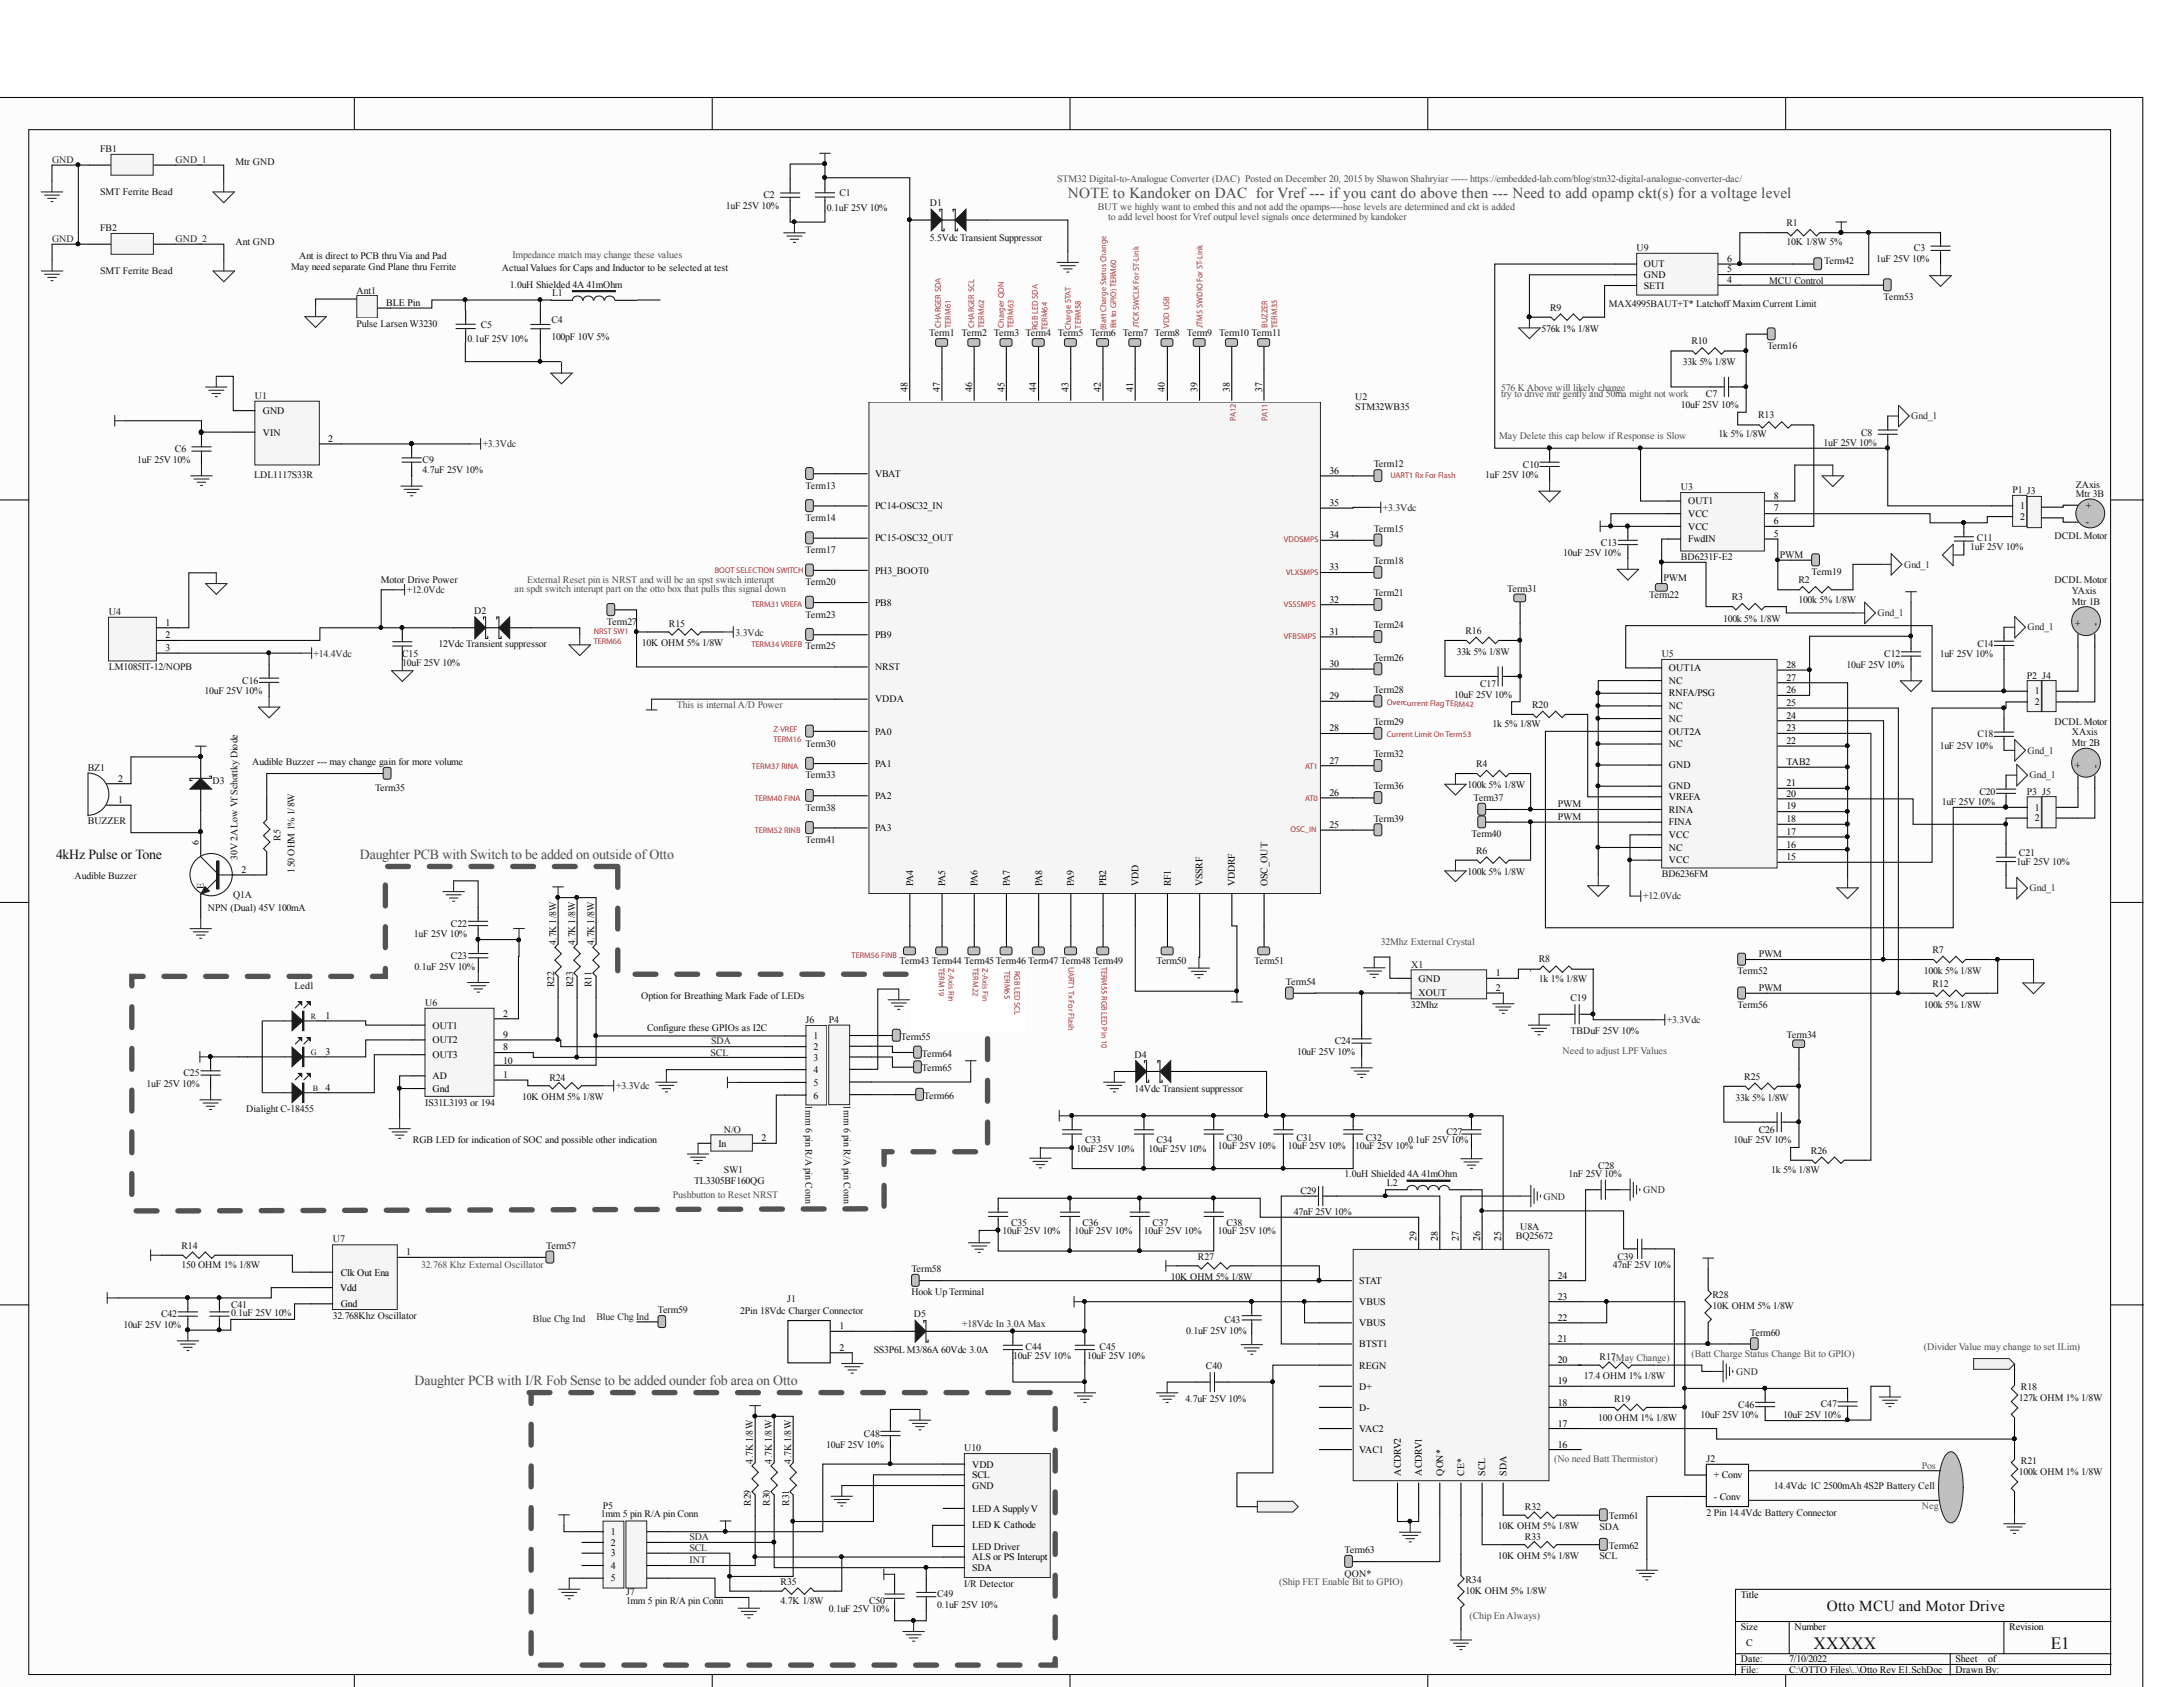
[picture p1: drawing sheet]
<svg xmlns="http://www.w3.org/2000/svg" width="279mm" height="216mm" viewBox="0 0 279 216" stroke-linecap="round" stroke-linejoin="round" font-family="sans-serif">
<defs><g id="words">
<g font-size="2.2" fill="#0e0e0e">
<text x="232.1" y="211">XXXXX</text>
<text x="262.5" y="211">E1</text>
</g>
<text font-size="1.9" fill="#4c4c4c" x="136.7" y="25.3">NOTE to Kandoker on DAC for Vref--- if you cant do above then --- Need to add opamp ckt(s) for a voltage level</text>
<text font-size="1.9" fill="#0e0e0e" x="233.8" y="206.2">Otto MCU and Motor Drive</text>
<text font-size="1.8" fill="#0e0e0e" x="7.2" y="110">4kHz Pulse or Tone</text>
<g font-size="1.8" fill="#4c4c4c">
<text x="46.1" y="110">Daughter PCB with Switch to be added on outside ofOtto</text>
<text x="53.1" y="177.3">Daughter PCB with I/R Fob Sense to be added ounder fob area on Otto</text>
</g>
<g font-size="1.3" fill="#262626">
<text x="6.7" y="20.8">GND</text>
<text x="22.5" y="20.8">GND_1</text>
<text x="6.7" y="31">GND</text>
<text x="22.5" y="31">GND_2</text>
<text x="244.6" y="53.6">Gnd_1</text>
<text x="61.8" y="57.3">+3.3Vdc</text>
<text x="177" y="65.4">+3.3Vdc</text>
<text x="52.1" y="75.9">+12.0Vdc</text>
<text x="243.7" y="72.6">Gnd_1</text>
<text x="94.2" y="81.3">3.3Vdc</text>
<text x="240.3" y="78.9">Gnd_1</text>
<text x="259.5" y="80.7">Gnd_1</text>
<text x="40.1" y="84">+14.4Vdc</text>
<text x="259.5" y="96.5">Gnd_1</text>
<text x="259.8" y="99.6">Gnd_1</text>
<text x="210.3" y="115.1">+12.0Vdc</text>
<text x="259.8" y="114">Gnd_1</text>
<text x="213.4" y="131">+3.3Vdc</text>
<text x="90.9" y="135.1">SCL</text>
<text x="91" y="133.7">SDA</text>
<text x="78.9" y="139.4">+3.3Vdc</text>
<text x="197.5" y="153.5">GND</text>
<text x="210.3" y="152.7">GND</text>
<text x="68.2" y="169.2">Blue Chg Ind</text>
<text x="76.3" y="168.9">Blue Chg Ind</text>
<text x="123.2" y="169.8">+18Vdc In 3.0A Max</text>
<text x="222.2" y="175.9">GND</text>
<text x="88.2" y="197.1">SDA</text>
<text x="88.2" y="198.5">SCL</text>
<text x="88.2" y="200.1">INT</text>
</g>
<g font-size="1.3" fill="#0e0e0e">
<text x="12.8" y="19.5">FB1</text>
<text x="30.2" y="21.2">Mtr GND</text>
<text x="12.8" y="25">SMT Ferrite Bead</text>
<text x="12.8" y="29.6">FB2</text>
<text x="92.9" y="26.7">1uF 25V 10%</text>
<text x="97.7" y="25.4">C2</text>
<text x="105.8" y="27">0.1uF 25V 10%</text>
<text x="107.4" y="25.1">C1</text>
<text x="119" y="26.4">D1</text>
<text x="228.7" y="28.9">R1</text>
<text x="12.8" y="35.1">SMT Ferrite Bead</text>
<text x="30.2" y="31.4">Ant GND</text>
<text x="37.3" y="34.6">May need separate Gnd Plane thru Ferrite</text>
<text x="38.3" y="33.1">Ant is direct to PCB thru Via and Pad</text>
<text x="64.2" y="34.7">Actual Values for Caps and Inductor to be selected at test</text>
<text x="119" y="30.8">5.5Vdc Transient Suppressor</text>
<text x="209.5" y="32.2">U9</text>
<text x="228.7" y="31.4">10K 1/8W 5%</text>
<text x="233.5" y="33.8">Term42</text>
<text x="240.1" y="33.6">1uF 25V 10%</text>
<text x="245" y="32.2">C3</text>
<text x="45.6" y="37.6">Ant1</text>
<text x="45.6" y="41.9">Pulse LarsenW3230</text>
<text x="61.5" y="42">C5</text>
<text x="65.2" y="36.8">1.0uH Shielded 4A 41mOhm</text>
<text x="70.6" y="41.4">C4</text>
<text x="70.7" y="37.9">L1</text>
<text x="198.4" y="39.8">R9</text>
<text x="205.9" y="39.3">MAX4995BAUT+T* LatchoffMaxim Current Limit</text>
<text x="226.5" y="36.3">MCU Control</text>
<text x="241.1" y="38.4">Term53</text>
<text x="59.8" y="43.8">0.1uF 25V 10%</text>
<text x="70.6" y="43.5">100pF 10V 5%</text>
<text x="118.9" y="43.1">Term1 Term2 Term3 Term4 Term5 Term6 Term7 Term8 Term9 Term10 Term11</text>
<text x="197.3" y="42.5">576k 1% 1/8W</text>
<text x="215.4" y="46.8">33k 5% 1/8W</text>
<text x="216.5" y="44.1">R10</text>
<text x="226.2" y="44.7">Term16</text>
<text x="32.6" y="51.1">U1</text>
<text x="173.4" y="51.2">U2</text>
<text x="173.4" y="52.5">STM32WB35</text>
<text x="215.1" y="52.2">10uF 25V 10%</text>
<text x="218.3" y="50.8">C7</text>
<text x="225" y="53.5">R13</text>
<text x="17.6" y="59.3">1uF 25V 10%</text>
<text x="22.4" y="57.8">C6</text>
<text x="54.1" y="59.2">C9</text>
<text x="175.8" y="59.8">Term12</text>
<text x="194.9" y="59.9">C10</text>
<text x="219.9" y="56">1k 5% 1/8W</text>
<text x="233.4" y="57.1">1uF 25V 10%</text>
<text x="238.2" y="55.7">C8</text>
<text x="32.5" y="61.1">LDL1117S33R</text>
<text x="54.1" y="60.6">4.7uF 25V 10%</text>
<text x="103.1" y="62.6">Term13</text>
<text x="190.1" y="61.2">1uF 25V 10%</text>
<text x="215.1" y="62.7">U3</text>
<text x="257.6" y="63.1">P1 J3</text>
<text x="265.7" y="63.6">Mtr 3B</text>
<text x="265.7" y="62.5">ZAxis</text>
<text x="103.1" y="70.8">Term17</text>
<text x="103.1" y="66.6">Term14</text>
<text x="175.8" y="68.1">Term15</text>
<text x="200.1" y="71.2">10uF 25V 10%</text>
<text x="204.9" y="69.8">C13</text>
<text x="215.1" y="71.7">BD6231F-E2</text>
<text x="227.8" y="71.5">PWM</text>
<text x="252.2" y="70.4">1uF 25V 10%</text>
<text x="253" y="69.3">C11</text>
<text x="263" y="69">DCDL Motor</text>
<text x="48.8" y="74.7">Motor Drive Power</text>
<text x="103.1" y="74.9">Term20</text>
<text x="175.8" y="76.3">Term21</text>
<text x="175.8" y="72.2">Term18</text>
<text x="192.9" y="75.8">Term31</text>
<text x="211.1" y="76.5">Term22</text>
<text x="212.9" y="74.4">PWM</text>
<text x="221.6" y="76.8">R3</text>
<text x="230.2" y="74.7">R2</text>
<text x="230.2" y="77.1">100k 5% 1/8W</text>
<text x="231.9" y="73.6">Term19</text>
<text x="263" y="74.7">DCDL Motor</text>
<text x="265.2" y="77.4">Mtr 1B</text>
<text x="265.2" y="76">YAxis</text>
<text x="13.9" y="78.7">U4</text>
<text x="56.1" y="82.8">12Vdc Transient suppressor</text>
<text x="60.7" y="78.6">D2</text>
<text x="77.7" y="80">Term27</text>
<text x="82.2" y="82.7">10K OHM 5% 1/8W</text>
<text x="85.6" y="80.2">R15</text>
<text x="103.1" y="83.1">Term25</text>
<text x="103.1" y="79.1">Term23</text>
<text x="175.8" y="80.4">Term24</text>
<text x="186.5" y="83.9">33k 5% 1/8W</text>
<text x="187.6" y="81.2">R16</text>
<text x="220.5" y="79.6">100k 5% 1/8W</text>
<text x="253.1" y="82.8">C14</text>
<text x="13.9" y="85.7">LM1085IT-12/NOPB</text>
<text x="26.2" y="88.9">10uF 25V 10%</text>
<text x="31" y="87.5">C16</text>
<text x="51.5" y="84.1">C15</text>
<text x="51.5" y="85.2">10uF 25V 10%</text>
<text x="175.8" y="84.6">Term26</text>
<text x="175.8" y="88.7">Term28</text>
<text x="186.1" y="89.3">10uF 25V 10%</text>
<text x="189.4" y="87.9">C17</text>
<text x="212.7" y="84.1">U5</text>
<text x="236.3" y="85.5">10uF 25V 10%</text>
<text x="241.2" y="84.1">C12</text>
<text x="248.3" y="84.1">1uF 25V 10%</text>
<text x="259.4" y="86.8">P2 J4</text>
<text x="103.1" y="95.5">Term30</text>
<text x="175.8" y="92.8">Term29</text>
<text x="191" y="93.1">1k 5% 1/8W</text>
<text x="196.1" y="90.6">R20</text>
<text x="248.3" y="95.8">1uF 25V 10%</text>
<text x="253.1" y="94.4">C18</text>
<text x="263" y="92.8">DCDL Motor</text>
<text x="265.2" y="95.5">Mtr 2B</text>
<text x="265.2" y="94.1">XAxis</text>
<text x="11.2" y="98.7">BZ1</text>
<text x="27.2" y="100.3">D3</text>
<text x="32.3" y="97.9">Audible Buzzer --- may change gain for more volume</text>
<text x="48" y="101.2">Term35</text>
<text x="103.1" y="99.6">Term33</text>
<text x="175.8" y="96.9">Term32</text>
<text x="175.8" y="101">Term36</text>
<text x="187.8" y="100.9">100k 5% 1/8W</text>
<text x="188.9" y="98.2">R4</text>
<text x="253.3" y="101.7">C20</text>
<text x="259.4" y="101.7">P3 J5</text>
<text x="11.2" y="105.5">BUZZER</text>
<text x="35.9" y="107.6" transform="rotate(-90 35.9 107.6)">R5</text>
<text x="103.1" y="107.9">Term41</text>
<text x="103.1" y="103.7">Term38</text>
<text x="175.8" y="105.2">Term39</text>
<text x="188.3" y="107.1">Term40</text>
<text x="188.6" y="102.6">Term37</text>
<text x="199.4" y="104.9">PWM</text>
<text x="199.4" y="103.3">PWM</text>
<text x="248.5" y="103.1">1uF 25V 10%</text>
<text x="9.5" y="112.5">Audible Buzzer</text>
<text x="30.4" y="110.1" transform="rotate(-90 30.4 110.1)">30V 2ALow VfSchottky Diode</text>
<text x="37.7" y="111.7" transform="rotate(-90 37.7 111.7)">150 OHM 1% 1/8W</text>
<text x="187.8" y="112">100k 5% 1/8W</text>
<text x="188.9" y="109.2">R6</text>
<text x="212.7" y="112.3">BD6236FM</text>
<text x="258.1" y="110.7">1uF 25V 10%</text>
<text x="258.4" y="109.6">C21</text>
<text x="26.6" y="116.6">NPN (Dual) 45V 100mA</text>
<text x="29.8" y="115">Q1A</text>
<text x="53" y="120">1uF 25V 10%</text>
<text x="57.7" y="118.6">C22</text>
<text x="53.1" y="124.1">0.1uF 25V 10%</text>
<text x="57.7" y="122.8">C23</text>
<text x="71.2" y="120.9" transform="rotate(-90 71.2 120.9)">4.7K 1/8W</text>
<text x="73.6" y="120.9" transform="rotate(-90 73.6 120.9)">4.7K 1/8W</text>
<text x="76.1" y="120.9" transform="rotate(-90 76.1 120.9)">4.7K 1/8W</text>
<text x="115.1" y="123.3">Term43 Term44 Term45Term46 Term47 Term48 Term49</text>
<text x="148" y="123.3">Term50</text>
<text x="160.5" y="123.3">Term51</text>
<text x="180.6" y="123.9">X1</text>
<text x="197" y="123.2">R8</text>
<text x="197" y="125.7">1k 1% 1/8W</text>
<text x="222.4" y="124.7">Term52</text>
<text x="225.1" y="122.5">PWM</text>
<text x="246.2" y="124.7">100k 5% 1/8W</text>
<text x="247.3" y="122">R7</text>
<text x="37.7" y="126.6">Led1</text>
<text x="54.4" y="128.8">U6</text>
<text x="70.9" y="126.3" transform="rotate(-90 70.9 126.3)">R22</text>
<text x="73.4" y="126.3" transform="rotate(-90 73.4 126.3)">R23</text>
<text x="75.7" y="126.3" transform="rotate(-90 75.7 126.3)">R11</text>
<text x="82.1" y="127.9">Option for Breathing Mark Fade ofLEDs</text>
<text x="82.8" y="132">Configure these GPIOs as I2C</text>
<text x="103.1" y="131">J6</text>
<text x="106.1" y="130.9">P4</text>
<text x="164.6" y="126.1">Term54</text>
<text x="180.6" y="129">32Mhz</text>
<text x="201" y="128.2">C19</text>
<text x="222.4" y="129">Term56</text>
<text x="225.1" y="126.8">PWM</text>
<text x="246.2" y="129">100k 5% 1/8W</text>
<text x="247.3" y="126.3">R12</text>
<text x="23.5" y="137.7">C25</text>
<text x="115.3" y="133.1">Term55</text>
<text x="118" y="135.3">Term64</text>
<text x="118" y="137.1">Term65</text>
<text x="145.2" y="135.3">D4</text>
<text x="166" y="135">10uF 25V 10%</text>
<text x="170.8" y="133.7">C24</text>
<text x="201" y="132.3">TBDuF 25V 10%</text>
<text x="228.7" y="132.8">Term34</text>
<text x="18.7" y="139.1">1uF 25V 10%</text>
<text x="31.5" y="142.4">Dialight C-18455</text>
<text x="54.4" y="141.5">IS31L3193 or 194</text>
<text x="66.8" y="140.8">10K OHM 5% 1/8W</text>
<text x="70.3" y="138.3">R24</text>
<text x="103.1" y="141.4" transform="rotate(90 103.1 141.4)">1mm 6 pin R/A pin Conn</text>
<text x="108" y="141.4" transform="rotate(90 108 141.4)">1mm 6 pin R/A pin Conn</text>
<text x="118.2" y="140.7">Term66</text>
<text x="145.2" y="139.7">14Vdc Transient suppressor</text>
<text x="222.1" y="140.9">33k 5% 1/8W</text>
<text x="223.2" y="138.2">R25</text>
<text x="52.8" y="146.3">RGB LED for indication ofSOC and possible other indication</text>
<text x="92.6" y="145">N/O</text>
<text x="137.8" y="147.4">10uF 25V 10%</text>
<text x="138.9" y="146.3">C33</text>
<text x="147" y="147.4">10uF 25V 10%</text>
<text x="148" y="146.3">C34</text>
<text x="155.9" y="147.1">10uF 25V 10%</text>
<text x="157" y="146.1">C30</text>
<text x="164.8" y="147.1">10uF 25V 10%</text>
<text x="165.9" y="146.1">C31</text>
<text x="173.4" y="147.1">10uF 25V 10%</text>
<text x="174.8" y="146.1">C32</text>
<text x="180.2" y="146.3">0.1uF 25V 10%</text>
<text x="185.1" y="145.2">C27</text>
<text x="204.6" y="149.5">C28</text>
<text x="221.9" y="146.3">10uF 25V 10%</text>
<text x="225.1" y="145">C26</text>
<text x="231.8" y="147.7">R26</text>
<text x="88.8" y="151.5">TL3305BF160QG</text>
<text x="92.6" y="150.1">SW1</text>
<text x="165.6" y="155.5">47nF 25V 10%</text>
<text x="166.4" y="152.8">C29</text>
<text x="172.1" y="150.6">1.0uH Shielded 4A 41mOhm</text>
<text x="177.5" y="151.7">L2</text>
<text x="200.8" y="150.6">1nF 25V 10%</text>
<text x="226.7" y="150.1">1k 5% 1/8W</text>
<text x="23.2" y="159.9">R14</text>
<text x="42.6" y="159">U7</text>
<text x="69.9" y="159.9">Term57</text>
<text x="128.3" y="157.9">10uF 25V 10%</text>
<text x="129.4" y="156.9">C35</text>
<text x="137.5" y="157.9">10uF 25V 10%</text>
<text x="138.5" y="156.9">C36</text>
<text x="146.4" y="157.9">10uF 25V 10%</text>
<text x="147.5" y="156.9">C37</text>
<text x="153.3" y="161.3">R27</text>
<text x="155.9" y="157.9">10uF 25V 10%</text>
<text x="157" y="156.9">C38</text>
<text x="194" y="158.5">BQ25672</text>
<text x="194.6" y="157.4">U8A</text>
<text x="207" y="161.2">C39</text>
<text x="23.2" y="162.3">150 OHM 1% 1/8W</text>
<text x="29.6" y="167.4">C41</text>
<text x="100.7" y="166.6">J1</text>
<text x="116.6" y="162.8">Term58</text>
<text x="116.6" y="165.8">Hook UpTerminal</text>
<text x="149.9" y="163.8">10K OHM 5% 1/8W</text>
<text x="206.4" y="162.3">47nF 25V 10%</text>
<text x="219.2" y="166.1">R28</text>
<text x="219.2" y="167.5">10K OHM 5% 1/8W</text>
<text x="15.8" y="169.9">10uF 25V 10%</text>
<text x="20.6" y="168.6">C42</text>
<text x="29.6" y="168.5">0.1uF 25V 10%</text>
<text x="42.6" y="168.8">32.768Khz Oscillator</text>
<text x="84.2" y="168.1">Term59</text>
<text x="94.7" y="168.2">2Pin 18Vdc Charger Connector</text>
<text x="111.8" y="173.1">SS3P6L M3/86A 60Vdc 3.0A</text>
<text x="117" y="168.6">D5</text>
<text x="129.7" y="173.9">10uF 25V 10%</text>
<text x="131.3" y="172.8">C44</text>
<text x="139.1" y="173.9">10uF 25V 10%</text>
<text x="140.7" y="172.8">C45</text>
<text x="151.8" y="170.7">0.1uF 25V 10%</text>
<text x="156.7" y="169.3">C43</text>
<text x="224" y="170.9">Term60</text>
<text x="151.7" y="179.4">4.7uF 25V 10%</text>
<text x="154.3" y="175.2">C40</text>
<text x="202.7" y="176.5">17.4 OHM 1% 1/8W</text>
<text x="204.7" y="174.1">R17(May Change)</text>
<text x="206.6" y="179.5">R19</text>
<text x="258.4" y="179.3">127k OHM 1% 1/8W</text>
<text x="258.7" y="177.9">R18</text>
<text x="105.7" y="185.3">10uF 25V 10%</text>
<text x="110.6" y="183.9">C48</text>
<text x="123.4" y="185.7">U10</text>
<text x="204.6" y="181.9">100 OHM 1% 1/8W</text>
<text x="217.7" y="181.5">10uF 25V 10%</text>
<text x="222.5" y="180.1">C46</text>
<text x="228.2" y="181.5">10uF 25V 10%</text>
<text x="233" y="180.1">C47</text>
<text x="96.4" y="187.3" transform="rotate(-90 96.4 187.3)">4.7K 1/8W</text>
<text x="98.8" y="187.3" transform="rotate(-90 98.8 187.3)">4.7K 1/8W</text>
<text x="101.3" y="187.3" transform="rotate(-90 101.3 187.3)">4.7K 1/8W</text>
<text x="218.4" y="187.2">J2</text>
<text x="227" y="190.6">14.4Vdc 1C 2500mAh 4S2P Battery Cell</text>
<text x="258.4" y="188.8">100k OHM 1% 1/8W</text>
<text x="258.7" y="187.4">R21</text>
<text x="76.9" y="194.2">1mm 5 pin R/A pin Conn</text>
<text x="77.2" y="193.1">P5</text>
<text x="96.1" y="192.7" transform="rotate(-90 96.1 192.7)">R29</text>
<text x="98.6" y="192.7" transform="rotate(-90 98.6 192.7)">R30</text>
<text x="101" y="192.7" transform="rotate(-90 101 192.7)">R31</text>
<text x="191.7" y="195.7">10K OHM 5% 1/8W</text>
<text x="195.2" y="193.2">R32</text>
<text x="195.2" y="197">R33</text>
<text x="204.7" y="195.9">SDA</text>
<text x="205.9" y="194.4">Term61</text>
<text x="218.4" y="194">2 Pin 14.4Vdc Battery Connector</text>
<text x="99.9" y="202.8">R35</text>
<text x="123.4" y="203">I/R Detector</text>
<text x="172.1" y="198.7">Term63</text>
<text x="172.1" y="201.8">QON*</text>
<text x="187.6" y="202.6">R34</text>
<text x="187.6" y="204">10K OHM 5% 1/8W</text>
<text x="191.7" y="199.5">10K OHM 5% 1/8W</text>
<text x="204.7" y="199.6">SCL</text>
<text x="205.9" y="198.2">Term62</text>
<text x="80.1" y="204.1">J7</text>
<text x="80.1" y="205.2">1mm 5 pin R/A pin Conn</text>
<text x="99.9" y="205.3">4.7K 1/8W</text>
<text x="106.1" y="206.3">0.1uF 25V 10%</text>
<text x="111.2" y="205.2">C50</text>
<text x="119.9" y="204.4">C49</text>
<text x="119.9" y="205.7">0.1uF 25V 10%</text>
</g>
<g font-size="1.3" fill="#4c4c4c">
<text x="135.3" y="23.3">STM32 Digital-to-Analogue Converter (DAC) Posted on December 20, 2015 by Shawon Shahryiar ----- https://embedded-lab.com/blog/stm32-digital-analogue-converter-dac/</text>
<text x="140.5" y="26.8">BUT we highly want to embed this and not add the opamps----hose levels are determined and ckt is added</text>
<text x="141.8" y="28.2">to add level boost for Vrefoutpul level signals once determined by kandoker</text>
<text x="65.6" y="33">Impedance match may change these values</text>
<text x="192.1" y="50.1">576 K Above will likely change</text>
<text x="192.1" y="50.8">try to drive mtr gently and 50ma might not work</text>
<text x="191.9" y="56.2">May Delete this cap below ifResponse is Slow</text>
<text x="65.9" y="75.8">an spdt switch interupt part on the otto box that pulls this signal down</text>
<text x="67.5" y="74.7">External Reset pin is NRST and will be an spst switch interupt</text>
<text x="86.6" y="90.6">This is internal A/D Power</text>
<text x="176.7" y="120.9">32Mhz External Crystal</text>
<text x="200" y="134.9">Need to adjust LPF Values</text>
<text x="86.1" y="153.3">Pushbutton to Reset NRST</text>
<text x="53.9" y="162.3">32.768 Khz External Oscillator</text>
<text x="216.5" y="173.6">(Batt Charge Status Change Bit to GPIO)</text>
<text x="246.2" y="172.8">(Divider Value may change to set ILim)</text>
<text x="198.9" y="187.2">(No need Batt Thermistor)</text>
<text x="246" y="188">Pos</text>
<text x="246" y="193.1">Neg</text>
<text x="163.7" y="202.8">(Ship FET Enable Bit to GPIO)</text>
<text x="188.1" y="207.2">(Chip EnAlways)</text>
</g>
<g font-size="1.3">
<text x="210.4" y="34.2">OUT</text>
<text x="210.4" y="35.6">GND</text>
<text x="221" y="34.9">5</text>
<text x="221" y="33.5">6</text>
<text x="49.4" y="39.2">BLE Pin</text>
<text x="210.4" y="37">SETI</text>
<text x="221" y="36.2">4</text>
<text x="33.6" y="52.9">GND</text>
<text x="116.1" y="50.2" transform="rotate(-90 116.1 50.2)">48</text>
<text x="120.3" y="50.2" transform="rotate(-90 120.3 50.2)">47</text>
<text x="124.4" y="50.2" transform="rotate(-90 124.4 50.2)">46</text>
<text x="128.6" y="50.2" transform="rotate(-90 128.6 50.2)">45</text>
<text x="132.6" y="50.2" transform="rotate(-90 132.6 50.2)">44</text>
<text x="136.8" y="50.2" transform="rotate(-90 136.8 50.2)">43</text>
<text x="140.9" y="50.2" transform="rotate(-90 140.9 50.2)">42</text>
<text x="145" y="50.2" transform="rotate(-90 145 50.2)">41</text>
<text x="149.1" y="50.2" transform="rotate(-90 149.1 50.2)">40</text>
<text x="153.2" y="50.2" transform="rotate(-90 153.2 50.2)">39</text>
<text x="157.4" y="50.2" transform="rotate(-90 157.4 50.2)">38</text>
<text x="161.5" y="50.2" transform="rotate(-90 161.5 50.2)">37</text>
<text x="33.6" y="55.7">VIN</text>
<text x="42" y="56.6">2</text>
<text x="112" y="65.2">PC14-OSC32_IN</text>
<text x="112" y="61.1">VBAT</text>
<text x="170.2" y="64.8">35</text>
<text x="170.2" y="60.6">36</text>
<text x="216.1" y="64.5">OUT1</text>
<text x="227" y="65.5">7</text>
<text x="227" y="63.8">8</text>
<text x="258.6" y="65.2">1</text>
<text x="266.9" y="65.1">+</text>
<text x="112" y="69.3">PC15-OSC32_OUT</text>
<text x="170.2" y="68.8">34</text>
<text x="216.1" y="66.1">VCC</text>
<text x="216.1" y="67.8">VCC</text>
<text x="216.1" y="69.4">FwdIN</text>
<text x="227" y="68.7">5</text>
<text x="227" y="67.1">6</text>
<text x="258.6" y="66.6">2</text>
<text x="266.9" y="67.2">-</text>
<text x="112" y="73.4">PH3_BOOT0</text>
<text x="112" y="77.5">PB8</text>
<text x="170.2" y="73">33</text>
<text x="170.2" y="77.1">32</text>
<text x="21.2" y="83.3">3</text>
<text x="21.2" y="81.7">2</text>
<text x="21.2" y="80.1">1</text>
<text x="112" y="81.7">PB9</text>
<text x="170.2" y="81.3">31</text>
<text x="266.4" y="80.2" transform="rotate(-90 266.4 80.2)">+</text>
<text x="268.6" y="80.2" transform="rotate(-90 268.6 80.2)">-</text>
<text x="112" y="85.7">NRST</text>
<text x="112" y="89.9">VDDA</text>
<text x="170.2" y="85.4">30</text>
<text x="170.2" y="89.5">29</text>
<text x="213.6" y="85.9">OUT1A</text>
<text x="213.6" y="87.5">NC</text>
<text x="213.6" y="89.1">RNFA/PSG</text>
<text x="228.7" y="85.5">28</text>
<text x="228.7" y="87.1">27</text>
<text x="228.7" y="88.7">26</text>
<text x="260.4" y="88.9">1</text>
<text x="112" y="94">PA0</text>
<text x="170.2" y="93.6">28</text>
<text x="213.6" y="90.7">NC</text>
<text x="213.6" y="92.4">NC</text>
<text x="213.6" y="94">OUT2A</text>
<text x="213.6" y="95.6">NC</text>
<text x="228.7" y="90.4">25</text>
<text x="228.7" y="92">24</text>
<text x="228.7" y="93.6">23</text>
<text x="228.7" y="95.2">22</text>
<text x="260.4" y="90.2">2</text>
<text x="15.1" y="100">2</text>
<text x="112" y="98.2">PA1</text>
<text x="170.2" y="97.7">27</text>
<text x="170.2" y="101.9">26</text>
<text x="213.6" y="98.3">GND</text>
<text x="213.6" y="101">GND</text>
<text x="228.7" y="97.9">TAB2</text>
<text x="228.7" y="100.6">21</text>
<text x="228.7" y="102">20</text>
<text x="266.4" y="98.3" transform="rotate(-90 266.4 98.3)">+</text>
<text x="268.6" y="98.3" transform="rotate(-90 268.6 98.3)">-</text>
<text x="15.1" y="102.8">1</text>
<text x="112" y="102.2">PA2</text>
<text x="112" y="106.4">PA3</text>
<text x="170.2" y="105.9">25</text>
<text x="213.6" y="102.4">VREFA</text>
<text x="213.6" y="104">RINA</text>
<text x="213.6" y="105.6">FINA</text>
<text x="213.6" y="107.3">VCC</text>
<text x="228.7" y="103.6">19</text>
<text x="228.7" y="105.3">18</text>
<text x="228.7" y="106.9">17</text>
<text x="260.4" y="103.7">1</text>
<text x="260.4" y="105.1">2</text>
<text x="25.4" y="108.1" transform="rotate(-90 25.4 108.1)">6</text>
<text x="26.1" y="113.8" transform="rotate(-90 26.1 113.8)">E</text>
<text x="30.9" y="111.7">2</text>
<text x="116.9" y="113.4" transform="rotate(-90 116.9 113.4)">PA4</text>
<text x="121" y="113.4" transform="rotate(-90 121 113.4)">PA5</text>
<text x="125.1" y="113.4" transform="rotate(-90 125.1 113.4)">PA6</text>
<text x="129.2" y="113.4" transform="rotate(-90 129.2 113.4)">PA7</text>
<text x="133.4" y="113.4" transform="rotate(-90 133.4 113.4)">PA8</text>
<text x="137.4" y="113.4" transform="rotate(-90 137.4 113.4)">PA9</text>
<text x="141.6" y="113.4" transform="rotate(-90 141.6 113.4)">PB2</text>
<text x="145.7" y="113.4" transform="rotate(-90 145.7 113.4)">VDD</text>
<text x="149.9" y="113.4" transform="rotate(-90 149.9 113.4)">RF1</text>
<text x="153.9" y="113.4" transform="rotate(-90 153.9 113.4)">VSSRF</text>
<text x="158.1" y="113.4" transform="rotate(-90 158.1 113.4)">VDDRF</text>
<text x="162.2" y="113.4" transform="rotate(-90 162.2 113.4)">OSC_OUT</text>
<text x="213.6" y="108.9">NC</text>
<text x="213.6" y="110.5">VCC</text>
<text x="228.7" y="108.5">16</text>
<text x="228.7" y="110.1">15</text>
<text x="181.6" y="125.6">GND</text>
<text x="191.5" y="125">1</text>
<text x="41.7" y="130.4">1</text>
<text x="55.4" y="131.6">OUT1</text>
<text x="64.4" y="130.1">2</text>
<text x="181.6" y="127.5">XOUT</text>
<text x="191.5" y="126.8">2</text>
<text x="41.7" y="135">3</text>
<text x="55.4" y="133.5">OUT2</text>
<text x="55.4" y="135.4">OUT3</text>
<text x="64.4" y="132.8">9</text>
<text x="64.4" y="134.4">8</text>
<text x="64.4" y="136.1">10</text>
<text x="64.4" y="138">1</text>
<text x="104.1" y="133">1</text>
<text x="104.1" y="134.3">2</text>
<text x="104.1" y="135.8">3</text>
<text x="104.1" y="137.3">4</text>
<text x="41.7" y="139.6">4</text>
<text x="55.4" y="138.1">AD</text>
<text x="55.4" y="139.7">Gnd</text>
<text x="104.1" y="139">5</text>
<text x="104.1" y="140.6">6</text>
<text x="92" y="146.8">In</text>
<text x="97.5" y="146.1">2</text>
<text x="52" y="160.6">1</text>
<text x="181.3" y="158.8" transform="rotate(-90 181.3 158.8)">29</text>
<text x="184" y="158.8" transform="rotate(-90 184 158.8)">28</text>
<text x="186.7" y="158.8" transform="rotate(-90 186.7 158.8)">27</text>
<text x="189.4" y="158.8" transform="rotate(-90 189.4 158.8)">26</text>
<text x="192.1" y="158.8" transform="rotate(-90 192.1 158.8)">25</text>
<text x="43.5" y="165.2">Vdd</text>
<text x="43.6" y="167.3">Gnd</text>
<text x="43.6" y="163.2">Clk Out Ena</text>
<text x="174" y="167">VBUS</text>
<text x="174" y="164.3">STAT</text>
<text x="199.4" y="163.7">24</text>
<text x="199.4" y="166.4">23</text>
<text x="107.4" y="170.1">1</text>
<text x="107.4" y="172.9">2</text>
<text x="174" y="172.4">BTST1</text>
<text x="174" y="169.7">VBUS</text>
<text x="199.4" y="169.1">22</text>
<text x="199.4" y="171.8">21</text>
<text x="174" y="177.9">D+</text>
<text x="174" y="175.2">REGN</text>
<text x="199.4" y="179.9">18</text>
<text x="199.4" y="174.5">20</text>
<text x="199.4" y="177.2">19</text>
<text x="174" y="183.3">VAC2</text>
<text x="174" y="180.6">D-</text>
<text x="174" y="186">VAC1</text>
<text x="199.4" y="182.6">17</text>
<text x="199.4" y="185.3">16</text>
<text x="124.4" y="187.8">VDD</text>
<text x="124.4" y="189.2">SCL</text>
<text x="124.4" y="190.5">GND</text>
<text x="179.3" y="188.8" transform="rotate(-90 179.3 188.8)">ACDRV2</text>
<text x="182" y="188.8" transform="rotate(-90 182 188.8)">ACDRV1</text>
<text x="184.7" y="188.8" transform="rotate(-90 184.7 188.8)">QON*</text>
<text x="187.4" y="188.8" transform="rotate(-90 187.4 188.8)">CE*</text>
<text x="190.1" y="188.8" transform="rotate(-90 190.1 188.8)">SCL</text>
<text x="192.8" y="188.8" transform="rotate(-90 192.8 188.8)">SDA</text>
<text x="219.4" y="189.2">+ Conv</text>
<text x="219.4" y="192">- Conv</text>
<text x="78.2" y="196.5">1</text>
<text x="78.2" y="197.8">2</text>
<text x="124.4" y="193.5">LED A SupplyV</text>
<text x="124.4" y="195.6">LED K Cathode</text>
<text x="78.2" y="199.2">3</text>
<text x="78.2" y="200.8">4</text>
<text x="78.2" y="202.4">5</text>
<text x="124.4" y="198.3">LED Driver</text>
<text x="124.4" y="199.7">ALS or PS Interupt</text>
<text x="124.4" y="201">SDA</text>
<text x="222.8" y="204.5">Title</text>
<text x="222.8" y="208.6">Size</text>
<text x="229.7" y="208.6">Number</text>
<text x="257.1" y="208.6">Revision</text>
<text x="222.8" y="212.8">Date:</text>
<text x="222.8" y="214.1">File:</text>
<text x="223.5" y="210.7">C</text>
<text x="229" y="212.8">7/10/2022</text>
<text x="229" y="214.1">C:\OTTO Files\..\Otto Rev E1.SchDoc</text>
<text x="250.3" y="212.8">Sheet</text>
<text x="250.3" y="214.1">Drawn By:</text>
<text x="254.4" y="212.8">of</text>
</g>
<g font-size="1.1" fill="#de2126">
<text x="120.4" y="41.9" transform="rotate(-90 120.4 41.9)">CHARGER SDA</text>
<text x="121.7" y="41.9" transform="rotate(-90 121.7 41.9)">TERM61</text>
<text x="124.7" y="41.9" transform="rotate(-90 124.7 41.9)">CHARGER SCL</text>
<text x="126" y="41.9" transform="rotate(-90 126 41.9)">TERM62</text>
<text x="128.5" y="41.9" transform="rotate(-90 128.5 41.9)">Charger QON</text>
<text x="129.7" y="41.9" transform="rotate(-90 129.7 41.9)">TERM63</text>
<text x="145.8" y="41.9" transform="rotate(-90 145.8 41.9)">JTCK SWCLK For ST-Link</text>
<text x="149.6" y="41.9" transform="rotate(-90 149.6 41.9)">VDD USB</text>
<text x="153.9" y="41.9" transform="rotate(-90 153.9 41.9)">JTMS SWDIO For ST-Link</text>
<text x="162.2" y="41.9" transform="rotate(-90 162.2 41.9)">BUZZER</text>
<text x="163.5" y="41.9" transform="rotate(-90 163.5 41.9)">TERM35</text>
<text x="132.8" y="42.2" transform="rotate(-90 132.8 42.2)">RGB LED SDA</text>
<text x="134.1" y="42.2" transform="rotate(-90 134.1 42.2)">TERM64</text>
<text x="137.1" y="42.2" transform="rotate(-90 137.1 42.2)">Charge STAT</text>
<text x="138.3" y="42.1" transform="rotate(-90 138.3 42.1)">TERM58</text>
<text x="141.6" y="42.2" transform="rotate(-90 141.6 42.2)">(Batt Charge Status Change</text>
<text x="142.8" y="42" transform="rotate(-90 142.8 42)">Bit to GPIO) TERM60</text>
<text x="158.2" y="53.9" transform="rotate(-90 158.2 53.9)">PA12</text>
<text x="162.2" y="53.9" transform="rotate(-90 162.2 53.9)">PA11</text>
<text x="178" y="61.1">UART1 Rx For Flash</text>
<text x="164.3" y="69.3">VDDSMPS</text>
<text x="91.5" y="73.4">BOOT SELECTION SWITCH</text>
<text x="96.2" y="77.7">TERM31 VREFA</text>
<text x="164.3" y="77.7">VSSSMPS</text>
<text x="164.6" y="73.6">VLXSMPS</text>
<text x="76" y="81.1">NRST SW1</text>
<text x="76" y="82.4">TERM66</text>
<text x="96.2" y="82.8">TERM34 VREFB</text>
<text x="164.3" y="81.8">VFBSMPS</text>
<text x="99" y="93.7">Z-VREF</text>
<text x="99" y="94.9">TERM16</text>
<text x="177.5" y="90.2" transform="rotate(1 177.5 90.2)">Overcurrent Flag TERM42</text>
<text x="177.5" y="94.4">Current Limit On Term53</text>
<text x="96.2" y="98.4">TERM37 RINA</text>
<text x="167" y="98.5">AT1</text>
<text x="96.6" y="106.6">TERM52 RINB</text>
<text x="96.6" y="102.5">TERM40 FINA</text>
<text x="165.2" y="106.5">OSC_IN</text>
<text x="167" y="102.5">AT0</text>
<text x="109" y="122.6">TERM56 FINB</text>
<text x="120.1" y="123.9" transform="rotate(90 120.1 123.9)">TERM19</text>
<text x="121.4" y="123.9" transform="rotate(90 121.4 123.9)">Z-Axis Rin</text>
<text x="124.5" y="123.9" transform="rotate(90 124.5 123.9)">TERM22</text>
<text x="125.8" y="123.9" transform="rotate(90 125.8 123.9)">Z-Axis Fin</text>
<text x="128.6" y="124.3" transform="rotate(90 128.6 124.3)">TERM65</text>
<text x="129.9" y="124.3" transform="rotate(90 129.9 124.3)">RGB LED SCL</text>
<text x="136.7" y="123.7" transform="rotate(90 136.7 123.7)">UART1 Tx For Flash</text>
<text x="141" y="123.7" transform="rotate(90 141 123.7)">TERM55 RGB LED Pin 10</text>
</g>
<g font-size="1" fill="#0e0e0e">
<text x="39.8" y="130.4">R</text>
<text x="39.8" y="135">G</text>
<text x="40.1" y="139.7">B</text>
</g>
</g></defs>
<!-- layer: Layer 1 -->
<path d="M0 12.5h274.3v203.4h-274.3z" fill="#fcfcfc"/>
<path d="M0 12.5h274.3v203.4" fill="none" stroke="#000" stroke-width=".13"/>
<path d="M3.7 16.6h266.4v197.7h-266.4z" fill="#fcfcfc" stroke="#000" stroke-width=".13"/>
<g fill="none" stroke="#000" stroke-width=".13">
<path d="M45.4 12.5v4.1M91.2 12.5v4.1M136.9 12.5v4.1M182.7 12.5v4.1M228.5 12.5v4.1M0 64h3.7M270.2 64h4.1M0 115.5h3.7M270.2 115.5h4.1M0 167h3.7M270.2 167h4.1M45.4 214.4v1.5"/>
<path d="M91.2 214.4v1.5M136.9 214.4v1.5M182.7 214.4v1.5M222.1 207.5h48.1M222.1 211.6h48.1M222.1 213h48.1M228.5 214.4v1.5M229 207.5v4.1M249.6 211.6v2.8M256.5 207.5v4.1M270.2 203.4h-48.1v11"/>
</g>
<path d="M25.7 96.9v2.7M14 103h2.8M14 100.3h2.8M25.7 101v2.7M34.1 102.1v2.8M34.1 109v2.8" fill="none" stroke="#000" stroke-width=".14"/>
<path d="M26.8 99.3h.3v.3h-2.8v.3h.3M11.3 104.3a2.71 2.71 0 0 0 2.6-2.7 2.71 2.71 0 0 0-2.6-2.7v5.5M13.6 100.3h.4M13.6 103h.4M34.1 104.9l-.4 .4 .9 .8-.9 .8 .9 .9-.9 .8 .4 .4" fill="none" stroke="#1c1c1c" stroke-width=".14"/>
<path d="M25 95.5h1.4M25.7 95.5v1.4" fill="none" stroke="#262626" stroke-width=".14"/>
<circle cx="25.6" cy="96.8" r=".23" fill="#0e0e0e" stroke="#0e0e0e" stroke-width=".13"/>
<path d="M25.7 99.6l1.4 1.4h-2.8z" fill="#1c1c1c"/>
<path d="M24.3 101l1.4-1.4 1.4 1.4zM25.7 109.2v.4l2.1 2.1M25.7 114.4v.3M27.8 112h2M27.8 110.2h.2v3.6h-.2zM27.8 112.5l-1.3 1.3" fill="none" stroke="#1c1c1c" stroke-width=".14"/>
<g fill="#0e0e0e" stroke="#0e0e0e" stroke-width=".13">
<circle cx="25.6" cy="96.8" r=".23"/>
<circle cx="25.6" cy="106.4" r=".23"/>
</g>
<path d="M25.7 106.5v2.7M25.7 114.7v2.8M29.8 112h2.8" fill="none" stroke="#000" stroke-width=".14"/>
<path d="M27.9 110.2v3.6" fill="none" stroke="#1c1c1c" stroke-width=".27"/>
<path d="M26.2 113.5l.6 .5-1.1 .4z" fill="#1c1c1c"/>
<g fill="none" stroke="#1c1c1c" stroke-width=".14">
<path d="M26.2 113.5l.6 .5-1.1 .4z"/>
<circle cx="27" cy="111.9" r="2.71"/>
</g>
<circle cx="25.6" cy="106.4" r=".23" fill="#0e0e0e" stroke="#0e0e0e" stroke-width=".13"/>
<path d="M5.3 24.6h2.7M5.7 25h1.9M6.1 25.4h1.1M6.5 25.8h.3M6.6 23.2v1.4M27.3 24.6h2.7l-1.4 1.3zM28.6 23.2v1.4" fill="none" stroke="#262626" stroke-width=".14"/>
<path d="M11.5 21.1h2.7M19.7 21.1h2.7" fill="none" stroke="#000" stroke-width=".14"/>
<path d="M14.2 19.8h5.4v2.6h-5.4z" fill="#f5f5f5" stroke="#262626" stroke-width=".13"/>
<path d="M24.3 118.8h2.8M24.7 119.3h2M25.1 119.7h1.1M25.7 117.5v1.3M25.6 120.1h.2M22.7 171.6h2.7M23.1 172h1.9M23.5 172.4h1.1M23.9 172.8h.3M24 170.2v1.4" fill="none" stroke="#262626" stroke-width=".14"/>
<circle cx="24" cy="170.2" r=".23" fill="#0e0e0e" stroke="#0e0e0e" stroke-width=".13"/>
<path d="M36.4 130.7h4.1M38.3 128.5l-.5 .5M39.4 128.5l-.5 .5" fill="none" stroke="#1c1c1c" stroke-width=".14"/>
<path d="M37.4 129.4l1.4 1.3-1.4 1.2z" fill="#1c1c1c"/>
<path d="M37.4 129.4l1.4 1.3-1.4 1.2zM38.8 129.4h.1v2.5h-.1zM38.8 129.4v2.5" fill="none" stroke="#1c1c1c" stroke-width=".14"/>
<path d="M39.3 128.2h.4v.4z" fill="#1c1c1c"/>
<path d="M39.3 128.2h.4v.4z" fill="none" stroke="#1c1c1c" stroke-width=".14"/>
<path d="M38.2 128.2h.4v.4z" fill="#1c1c1c"/>
<path d="M33.7 130.7h2.7M36.4 135.3h4.1M38.2 128.2h.4v.4zM38.3 133.1l-.5 .5M39.4 133.1l-.5 .5" fill="none" stroke="#1c1c1c" stroke-width=".14"/>
<path d="M37.4 134l1.4 1.3-1.4 1.2z" fill="#1c1c1c"/>
<path d="M37.4 134l1.4 1.3-1.4 1.2zM38.8 134h.1v2.5h-.1zM38.8 134v2.5" fill="none" stroke="#1c1c1c" stroke-width=".14"/>
<path d="M39.3 132.8h.4v.4z" fill="#1c1c1c"/>
<path d="M39.3 132.8h.4v.4z" fill="none" stroke="#1c1c1c" stroke-width=".14"/>
<path d="M38.2 132.8h.4v.4z" fill="#1c1c1c"/>
<path d="M33.7 135.3h2.7M36.4 139.8h4.1M38.2 132.8h.4v.4zM38.3 137.6l-.5 .6M39.4 137.6l-.5 .6" fill="none" stroke="#1c1c1c" stroke-width=".14"/>
<path d="M37.4 138.6l1.4 1.2-1.4 1.3z" fill="#1c1c1c"/>
<path d="M37.4 138.6l1.4 1.2-1.4 1.3zM38.8 138.6h.1v2.5h-.1zM38.8 138.6v2.5" fill="none" stroke="#1c1c1c" stroke-width=".14"/>
<path d="M39.3 137.4h.4v.4z" fill="#1c1c1c"/>
<path d="M39.3 137.4h.4v.4z" fill="none" stroke="#1c1c1c" stroke-width=".14"/>
<path d="M38.2 137.4h.4v.4z" fill="#1c1c1c"/>
<path d="M33.7 139.8h2.7M38.2 137.4h.4v.4z" fill="none" stroke="#1c1c1c" stroke-width=".14"/>
<path d="M30.6 135.3h3M33.6 130.7v9.1M40.6 135.3h1.1M40.6 130.7h1.1M40.6 139.8h1.1" fill="none" stroke="#000" stroke-width=".14"/>
<path d="M54.4 129h8.8v11.3h-8.8z" fill="#f5f5f5" stroke="#262626" stroke-width=".13"/>
<g fill="none" stroke="#000" stroke-width=".14">
<path d="M69.2 39.7v1.4M69.2 42.5v1.4M76.3 118.1v2.7M52.8 131.2h1.6M52.8 133.1h1.6M52.8 135h1.6M52.8 137.7h1.6M52.8 139.3h1.6M63.3 130.4h1.6M63.3 133.1h1.6M63.3 134.7h1.6M63.3 136.3h1.6"/>
<path d="M63.3 138.2h1.6M67.6 139h2.7M74.4 139h2.8M76.3 124.9v2.8"/>
</g>
<g fill="none" stroke="#262626" stroke-width=".14">
<path d="M104.9 19.6h1.4M105.6 19.6v1.4M100.3 29.8h2.8M100.7 30.2h1.9M101.1 30.6h1.1M101.5 31h.3M101.7 28.4v1.4M70.5 47.7h2.7l-1.3 1.4zM71.9 46.4v1.3M56.7 114.1h2.7M57.1 114.5h1.9M57.5 114.9h1.1"/>
<path d="M57.9 115.3h.3M58.1 112.7v1.4M65.7 118.8h1.4M66.4 118.8v1.4M70.7 113.5h1.4M71.4 113.5v1.4M25.6 135.3h1.4M25.6 134.6v1.3M27 139.4v1.4M59.8 125.7h2.8M60.3 126.2h1.9M60.7 126.6h1.1"/>
<path d="M61.1 127h.3M61.2 124.4v1.3M77.2 139h1.3M78.5 138.3v1.3M25.6 140.8h2.7M26 141.2h1.9M26.4 141.6h1.1M26.8 142h.3M49.8 144.4h2.7M50.2 144.9h1.9M50.6 145.3h1.1M51 145.7h.3"/>
<path d="M51.1 143.1v1.3"/>
</g>
<path d="M67.9 42.1h2.5M67.9 41.5h2.5M69.2 41.1v.4M69.2 42.1v.4M70.3 139l.4 .4 .8-.9 .9 .9 .8-.9 .8 .9 .4-.4M76.3 120.8l-.4 .4 .8 .9-.8 .8 .8 .8-.8 .8 .4 .4" fill="none" stroke="#1c1c1c" stroke-width=".14"/>
<g fill="#0e0e0e" stroke="#0e0e0e" stroke-width=".13">
<circle cx="101.6" cy="28.4" r=".23"/>
<circle cx="105.5" cy="21" r=".23"/>
<circle cx="71.4" cy="114.8" r=".23"/>
</g>
<path d="M45.7 37.8h2.6v2.9h-2.6z" fill="#f5f5f5"/>
<path d="M45.7 37.8h2.6v2.9h-2.6z" fill="none" stroke="#262626" stroke-width=".13"/>
<path d="M48.4 39.4h1.6" fill="none" stroke="#000" stroke-width=".14"/>
<path d="M191 128.5h2.8M191.5 128.9h1.9M191.9 129.3h1.1M192.3 129.7h.2M192.4 127.1v1.4" fill="none" stroke="#262626" stroke-width=".14"/>
<path d="M180.6 124.1h9.7v3.7h-9.7z" fill="#f5f5f5" stroke="#262626" stroke-width=".13"/>
<g fill="none" stroke="#000" stroke-width=".14">
<path d="M106.9 68.9h4.1M106.9 73h4.1M106.9 77.1h4.1M106.9 64.8h4.1M106.9 60.6h4.1M106.9 81.2h4.1M106.9 85.4h4.1M106.9 89.5h4.1M106.9 93.6h4.1M106.9 97.7h4.1M106.9 101.8h4.1M106.9 106h4.1"/>
<path d="M179 125.2h1.6M179 127.1h1.6M190.4 125.2h1.6M190.4 127.1h1.6M194.3 124h2.8M199.8 129.8h1.4M201.2 124h2.8M202.5 129.8h1.4"/>
</g>
<g fill="none" stroke="#262626" stroke-width=".14">
<path d="M5.3 34.7h2.7M5.7 35.1h1.9M6.1 35.5h1.1M6.5 35.9h.3M6.7 33.3v1.4M27.3 34.7h2.7l-1.4 1.4zM28.6 33.3v1.4M40.4 39.1v1.4M39 40.5h2.8l-1.4 1.4zM172.9 136.7h2.8M173.3 137.1h1.9M173.7 137.5h1.1"/>
<path d="M174.1 137.9h.3M174.3 135.3v1.4M174.5 123.9h2.8M174.9 124.3h1.9M175.3 124.7h1.1M175.7 125.1h.3M175.9 122.5v1.4M195.6 131.2h2.8M196 131.6h1.9M196.4 132h1.1M196.9 132.4h.2M197 129.8v1.4"/>
</g>
<path d="M197.1 124l.4-.4 .8 .8 .8-.8 .9 .8 .8-.8 .4 .4M201.2 129.8h.4M201.6 128.6v2.4M202.1 129.8h.4M202.1 128.6v2.4" fill="none" stroke="#1c1c1c" stroke-width=".14"/>
<circle cx="203.9" cy="129.8" r=".23" fill="#0e0e0e" stroke="#0e0e0e" stroke-width=".13"/>
<path d="M111.2 51.5h57.8v62.9h-57.8z" fill="#f5f5f5"/>
<path d="M111.2 51.5h57.8v62.9h-57.8z" fill="none" stroke="#262626" stroke-width=".13"/>
<g fill="none" stroke="#000" stroke-width=".14">
<path d="M116.4 47.1v4.1M120.6 47.1v4.1M124.7 47.1v4.1M128.8 47.1v4.1M132.9 47.1v4.1M137 47.1v4.1M141.2 47.1v4.1M145.3 47.1v4.1M149.4 47.1v4.1M153.5 47.1v4.1M157.7 47.1v4.1M161.8 47.1v4.1"/>
<path d="M169 69.1h4.2M169 73.3h4.2M169 77.4h4.2M169 65h4.2M169 60.9h4.2M169 81.5h4.2M169 85.6h4.2M169 89.8h4.2M169 93.9h4.2M169 98h4.2M116.5 114.4v4.1M120.6 114.4v4.1"/>
<path d="M124.7 114.4v4.1M128.8 114.4v4.1M132.9 114.4v4.1M137.1 114.4v4.1M141.2 114.4v4.1M145.3 114.4v4.1M149.4 114.4v4.1M153.5 114.4v4.1M157.7 114.4v4.1M161.8 114.4v4.1M169 102.1h4.2M169 106.2h4.2"/>
</g>
<path d="M173.2 159.9h25.1v29.6h-25.1z" fill="#f5f5f5" stroke="#262626" stroke-width=".13"/>
<g fill="none" stroke="#000" stroke-width=".14">
<path d="M181.6 155.8v4.1M184.3 155.8v4.1M187 155.8v4.1M189.7 155.8v4.1M192.4 155.8v4.1M168.9 166.6h4.1M168.9 163.9h4.1M168.9 172h4.1M168.9 169.3h4.1M168.9 177.4h4.1M168.9 174.7h4.1M198.3 166.6h4.1"/>
<path d="M198.3 163.9h4.1M198.3 172h4.1M198.3 169.3h4.1M198.3 177.4h4.1M198.3 174.7h4.1M221.3 172h2.8M168.9 182.8h4.1M168.9 180.1h4.1M168.9 185.5h4.1M178.9 189.8v4.1M181.6 189.8v4.1M184.3 189.8v4.1"/>
<path d="M187 189.8v4.1M189.7 189.8v4.1M192.4 189.8v4.1M198.3 182.8h4.1M198.3 180.1h4.1M198.3 185.5h4.1"/>
</g>
<circle cx="168.8" cy="163.9" r=".23" fill="#0e0e0e" stroke="#0e0e0e" stroke-width=".13"/>
<path d="M224.2 171.2h.6l.2 .1v1.2l-.1 .2h-.6l-.2-.1-.1-1.1z" fill="#c0c0c0"/>
<path d="M224.2 171.2h.6l.2 .1v1.2l-.1 .2h-.6l-.2-.1-.1-1.1z" fill="none" stroke="#1c1c1c" stroke-width=".13"/>
<g fill="none" stroke="#262626" stroke-width=".14">
<path d="M135.6 142.1v1.4M135.6 142.8h1.3M207.3 152.3h1.3M208.6 150.9v2.7M209.1 151.3v1.9M209.5 151.7v1.1M209.9 152.1v.3M137.5 178.3h2.7M137.9 178.7h1.9M138.3 179.1h1.1M138.7 179.5h.3M138.8 176.9v1.4"/>
<path d="M148 178.3h2.8M148.4 178.7h1.9M148.8 179.1h1.1M149.2 179.5h.3M149.4 176.9v1.4M158.8 172.1h2.8M159.2 172.5h2M159.7 172.9h1.1M160.1 173.3h.2M160.2 170.7v1.4M217.9 161h1.4M218.6 161v1.4"/>
<path d="M179.1 196.1h2.8M179.5 196.5h1.9M179.9 196.9h1.1M180.3 197.3h.3M180.5 194.7v1.4M210.8 199.6v1.4M185.6 209.9h2.8M186 210.3h1.9M186.4 210.7h1.1M186.8 211.1h.3M187 208.5v1.4M209.4 201h2.8"/>
<path d="M209.8 201.4h1.9M210.2 201.8h1.1M210.6 202.2h.3"/>
</g>
<path d="M25.8 55.4v1.4M25.8 58.1v1.4M167 153.1h1.3M169.7 153.1h1.4M203.1 152.3h1.4M205.9 152.3h1.4M153.1 176.9h1.4M155.9 176.9h1.3M202 193.9h2.7M203.9 180.1h2.7M210.7 180.1h2.8" fill="none" stroke="#000" stroke-width=".14"/>
<g fill="#0e0e0e" stroke="#0e0e0e" stroke-width=".13">
<circle cx="25.7" cy="55.4" r=".23"/>
<circle cx="138.8" cy="176.8" r=".23"/>
<circle cx="180.4" cy="194.7" r=".23"/>
</g>
<g fill="none" stroke="#1c1c1c" stroke-width=".14">
<path d="M24.6 57.7h2.4M24.6 57.2h2.4M25.8 56.8v.4M25.8 57.7v.4M168.3 153.1h.5M168.8 151.8v2.5M169.3 153.1h.4M169.3 151.8v2.5M204.5 152.3h.4M204.9 151v2.5M205.5 152.3h.4M205.5 151v2.5"/>
<path d="M154.5 176.9h.4M154.9 175.6v2.5M155.4 176.9h.5M155.4 175.6v2.5M206.6 180.1l.4 .4 .9-.8 .8 .8 .8-.8 .8 .8 .4-.4"/>
</g>
<path d="M204.8 193.1h.6l.3 .1v1.2l-.1 .2h-.6l-.3-.1v-1.1z" fill="#c0c0c0"/>
<path d="M204.8 193.1h.6l.3 .1v1.2l-.1 .2h-.6l-.3-.1v-1.1z" fill="none" stroke="#1c1c1c" stroke-width=".13"/>
<path d="M202 197.7h2.7" fill="none" stroke="#000" stroke-width=".14"/>
<path d="M204.8 196.9h.6l.3 .1v1.1l-.1 .3h-.6l-.3-.1v-1.2z" fill="#c0c0c0"/>
<path d="M204.8 196.9h.6l.3 .1v1.1l-.1 .3h-.6l-.3-.1v-1.2z" fill="none" stroke="#1c1c1c" stroke-width=".13"/>
<path d="M240.5 178.8h2.8M240.9 179.2h1.9M241.3 179.6h1.1M241.9 177.4v1.4M241.7 180h.3" fill="none" stroke="#262626" stroke-width=".14"/>
<path d="M160.9 192.1h4.6l.7 .7-.7 .7h-4.6z" fill-rule="evenodd" fill="#f0f0f0"/>
<path d="M160.9 192.1h4.6l.7 .7-.7 .7h-4.6z" fill="none" stroke="#262626" stroke-width=".13"/>
<path d="M100.8 169h5.5v5.4h-5.5zM106.3 170.4h2.8M106.3 173.1h2.8M257.8 174.6v2.7M257.8 181.4v2.8" fill="none" stroke="#000" stroke-width=".14"/>
<path d="M107.7 174.5h2.8M108.1 174.9h1.9M108.5 175.3h1.1M108.9 175.7h.3M109.1 173.1v1.4" fill="none" stroke="#262626" stroke-width=".14"/>
<circle cx="257.8" cy="184.1" r=".23" fill="#0e0e0e" stroke="#0e0e0e" stroke-width=".13"/>
<path d="M257.8 177.3l-.4 .4 .8 .8-.8 .9 .8 .8-.8 .8 .4 .4" fill="none" stroke="#1c1c1c" stroke-width=".14"/>
<path d="M252.6 173.9h4.6l.6 .7-.6 .6h-4.6z" fill-rule="evenodd" fill="#f0f0f0"/>
<path d="M252.6 173.9h4.6l.6 .7-.6 .6h-4.6z" fill="none" stroke="#262626" stroke-width=".13"/>
<g fill="none" stroke="#262626" stroke-width=".14">
<path d="M124 159h2.7M124.4 159.5h1.9M124.8 159.9h1.1M125.3 157.7v1.3M131.8 148.2h2.7M132.2 148.6h1.9M132.6 149h1.1M133 149.5h.3M133.2 146.9v1.3M187 148.3h2.7M187.4 148.7h1.9M187.8 149.1h1.1"/>
<path d="M188.2 149.5h.3M188.3 146.9v1.4M194.6 153.1h1.3M195.9 151.7v2.7M196.3 152.1v1.9M196.8 152.5v1.1M197.2 152.9v.3M125.2 160.3h.3M219.2 175.5h1.3M220.5 174.1v2.8M220.9 174.6v1.9M221.4 175v1.1"/>
<path d="M221.8 175.4v.3M256.5 195h2.7M256.9 195.4h1.9M257.3 195.8h1.1M257.7 196.2h.3M257.8 193.6v1.4"/>
</g>
<path d="M177.3 152.3h2.8M185.6 152.3h2.7M202 174.7h2.7M208.8 174.7h2.8M173.2 199.9h2.7M257.8 184v2.8M257.8 190.9v2.7" fill="none" stroke="#000" stroke-width=".14"/>
<path d="M180.1 151h5.5v.2h-5.5zM180.1 151.1h5.5M181.4 152.3a.65 .65 0 0 0-.7-.6 .65 .65 0 0 0-.6 .6M182.8 152.3a.65 .65 0 0 0-.7-.6 .65 .65 0 0 0-.6 .6M184.1 152.3a.65 .65 0 0 0-.6-.6 .65 .65 0 0 0-.7 .6M185.5 152.3a.65 .65 0 0 0-.6-.6 .65 .65 0 0 0-.7 .6M204.7 174.7l.4 .4 .9-.8 .8 .8 .8-.8 .8 .8 .4-.4M257.8 186.8l-.4 .4 .8 .8-.8 .8 .8 .9-.8 .8 .4 .4" fill="none" stroke="#1c1c1c" stroke-width=".14"/>
<path d="M172.2 199.1l.6-.1 .3 .2v1.1l-.1 .2-.6 .1-.3-.1v-1.2z" fill="#c0c0c0"/>
<path d="M172.2 199.1l.6-.1 .3 .2v1.1l-.1 .2-.6 .1-.3-.1v-1.2z" fill="none" stroke="#1c1c1c" stroke-width=".13"/>
<path d="M114.4 170.4h2.7M118.5 170.4h2.8" fill="none" stroke="#000" stroke-width=".14"/>
<path d="M118.2 169.3v-.3h.3v2.8h.3v-.3" fill="none" stroke="#1c1c1c" stroke-width=".14"/>
<path d="M117.1 169l1.4 1.4-1.4 1.4z" fill="#1c1c1c"/>
<path d="M117.1 169l1.4 1.4-1.4 1.4z" fill="none" stroke="#1c1c1c" stroke-width=".14"/>
<path d="M117.7 163.9h2.7" fill="none" stroke="#000" stroke-width=".14"/>
<path d="M116.8 163.1h.6l.2 .1v1.2l-.1 .2h-.6l-.2-.1v-1.1z" fill="#c0c0c0"/>
<path d="M116.8 163.1h.6l.2 .1v1.2l-.1 .2h-.6l-.2-.1v-1.1z" fill="none" stroke="#1c1c1c" stroke-width=".13"/>
<path d="M149.2 162h1.4M149.2 161.3v1.4" fill="none" stroke="#262626" stroke-width=".14"/>
<path d="M46.4 99h2.7" fill="none" stroke="#000" stroke-width=".14"/>
<path d="M49.1 98.3l.2-.1h.5l.2 .1v1.2l-.1 .2h-.6l-.2-.1z" fill="#c0c0c0"/>
<path d="M49.1 98.3l.2-.1h.5l.2 .1v1.2l-.1 .2h-.6l-.2-.1z" fill="none" stroke="#1c1c1c" stroke-width=".13"/>
<path d="M81.5 169.2h2.8" fill="none" stroke="#000" stroke-width=".14"/>
<path d="M84.4 168.4h.5l.3 .1v1.1l-.1 .3h-.6l-.2-.1-.1-1.2z" fill="#c0c0c0"/>
<path d="M84.4 168.4h.5l.3 .1v1.1l-.1 .3h-.6l-.2-.1-.1-1.2z" fill="none" stroke="#1c1c1c" stroke-width=".13"/>
<path d="M32.6 51.3h8.3v8.2h-8.3z" fill="#f5f5f5" stroke="#262626" stroke-width=".13"/>
<path d="M29.9 52.6h2.8M29.9 55.3h2.8M40.9 56.8h2.7" fill="none" stroke="#000" stroke-width=".14"/>
<g fill="none" stroke="#262626" stroke-width=".14">
<path d="M14.7 53.8h1.4M14.7 53.2v1.3M25.8 59.5v1.4M26.3 49.5h2.8M26.7 49.9h1.9M27.1 50.4h1.1M27.5 50.8h.3M27.7 48.2v1.3M60.1 56.8h1.4M61.5 56.1v1.4M24.4 60.9h2.8M24.8 61.3h1.9"/>
<path d="M25.2 61.7h1.1M25.6 62.1h.3M51.3 62.2h2.8M51.7 62.6h1.9M52.1 63h1.1M52.6 63.4h.2M52.7 60.8v1.4M137.5 166.6h1.3M137.5 165.9v1.4"/>
</g>
<circle cx="138.8" cy="166.6" r=".23" fill="#0e0e0e" stroke="#0e0e0e" stroke-width=".13"/>
<path d="M249.1 186.1a.71 .71 0 0 1 1.2 0 7.4 7.4 0 0 1 1 4.2 7.4 7.4 0 0 1-1 4.2 .71 .71 0 0 1-1.2 0 8 8 0 0 1-1-5.1 6.8 6.8 0 0 1 1-3.3z" fill="#c0c0c0" stroke="#1c1c1c" stroke-width=".13"/>
<path d="M215.1 63h10.7v7.5h-10.7z" fill="#f5f5f5" stroke="#262626" stroke-width=".13"/>
<path d="M213.5 64.1h1.6M213.5 65.7h1.6M213.5 67.4h1.6M213.5 69h1.6M225.9 64.1h1.6M225.9 65.7h1.6M225.9 67.4h1.6M225.9 69h1.6" fill="none" stroke="#000" stroke-width=".14"/>
<g fill="none" stroke="#262626" stroke-width=".14">
<path d="M234.6 59.5v1.4M26.3 74.7h2.8l-1.4 1.4zM27.7 73.3v1.4M50.4 75.5h1.4M51.8 74.8v1.4M204.8 67.4h1.4M204.8 66.7v1.3M233.2 60.9h2.8l-1.4 1.4zM33.1 90.5h2.7l-1.4 1.4zM34.4 89.1v1.4M38.5 83.6h1.4M39.9 82.9v1.4"/>
<path d="M203.2 113.3h2.7l-1.3 1.4zM204.6 112v1.3M235.1 113.6h2.7l-1.3 1.4zM236.5 112.3v1.3"/>
</g>
<circle cx="206.1" cy="67.3" r=".23" fill="#0e0e0e" stroke="#0e0e0e" stroke-width=".13"/>
<path d="M212.7 84.4h14.7v26.7h-14.7z" fill="#f5f5f5" stroke="#262626" stroke-width=".13"/>
<g fill="none" stroke="#000" stroke-width=".14">
<path d="M211.1 85.5h1.6M211.1 87.1h1.6M211.1 88.7h1.6M211.1 90.3h1.6M211.1 92h1.6M211.1 93.6h1.6M211.1 95.2h1.6M211.1 97.9h1.6M227.5 85.8h1.7M227.5 87.4h1.7M227.5 89h1.7M227.5 90.6h1.7"/>
<path d="M227.5 92.2h1.7M227.5 93.9h1.7M227.5 95.5h1.7M227.5 98.2h1.7M211.1 100.6h1.6M211.1 102h1.6M211.1 103.6h1.6M211.1 105.2h1.6M211.1 106.8h1.6M211.1 108.5h1.6M211.1 110.1h1.6M227.5 100.9h1.7"/>
<path d="M227.5 102.2h1.7M227.5 103.9h1.7M227.5 105.5h1.7M227.5 107.1h1.7M227.5 108.7h1.7M227.5 110.4h1.7M223.4 127.1h2.8"/>
</g>
<path d="M243.9 75.7h1.4M244.6 75.7v1.4M208.6 114.7h1.4M210 114v1.4" fill="none" stroke="#262626" stroke-width=".14"/>
<path d="M222.5 126.4l.6-.1 .3 .1v1.2l-.1 .2-.6 .1-.3-.2v-1.1z" fill="#c0c0c0"/>
<path d="M222.5 126.4l.6-.1 .3 .1v1.2l-.1 .2-.6 .1-.3-.2v-1.1z" fill="none" stroke="#1c1c1c" stroke-width=".13"/>
<path d="M223.4 122.8h2.8" fill="none" stroke="#000" stroke-width=".14"/>
<path d="M222.5 122h.6l.3 .1v1.2l-.1 .2h-.6l-.3-.1v-1.1z" fill="#c0c0c0"/>
<path d="M222.5 122h.6l.3 .1v1.2l-.1 .2h-.6l-.3-.1v-1.1z" fill="none" stroke="#1c1c1c" stroke-width=".13"/>
<path d="M190.2 103.6h2.7" fill="none" stroke="#000" stroke-width=".14"/>
<path d="M189.2 102.9l.2-.1h.5l.2 .1v1.2l-.1 .2h-.6l-.2-.1z" fill="#c0c0c0"/>
<path d="M189.2 102.9l.2-.1h.5l.2 .1v1.2l-.1 .2h-.6l-.2-.1z" fill="none" stroke="#1c1c1c" stroke-width=".13"/>
<path d="M190.2 105.2h2.7" fill="none" stroke="#000" stroke-width=".14"/>
<path d="M189.3 104.5l.6-.1 .2 .2v1.1l-.1 .2h-.6l-.2-.1-.1-1.1z" fill="#c0c0c0"/>
<path d="M189.3 104.5l.6-.1 .2 .2v1.1l-.1 .2h-.6l-.2-.1-.1-1.1z" fill="none" stroke="#1c1c1c" stroke-width=".13"/>
<path d="M194.6 77.1v2.7M244.6 81.6v1.4M244.6 84.4v1.4" fill="none" stroke="#000" stroke-width=".14"/>
<path d="M243.4 84h2.4M243.4 83.4h2.4M244.6 83v.4M244.6 84v.4" fill="none" stroke="#1c1c1c" stroke-width=".14"/>
<path d="M207 72.9h2.7l-1.4 1.3zM208.3 71.5v1.4M257.9 78.9l1.3 1.4-1.3 1.3zM243.2 87.1h2.8l-1.4 1.4zM244.6 85.8v1.3M256.5 80.3h1.4M256.5 96h1.4M256.8 99.2h1.3M257.9 94.7l1.3 1.3-1.3 1.4zM258.1 97.8l1.4 1.4-1.4 1.4zM256.8 113.7h1.3M258.1 112.3l1.4 1.4-1.4 1.3z" fill="none" stroke="#262626" stroke-width=".14"/>
<path d="M193.8 76.2l.2-.2 1.1 .1 .2 .2-.1 .6-.2 .1h-1.1l-.2-.2z" fill="#c0c0c0"/>
<path d="M193.8 76.2l.2-.2 1.1 .1 .2 .2-.1 .6-.2 .1h-1.1l-.2-.2z" fill="none" stroke="#1c1c1c" stroke-width=".13"/>
<path d="M223.5 42.8h2.7" fill="none" stroke="#000" stroke-width=".14"/>
<path d="M226.2 42.1l.3-.1h.4l.3 .1v1.1l-.1 .3h-.6l-.3-.1z" fill="#c0c0c0"/>
<path d="M226.2 42.1l.3-.1h.4l.3 .1v1.1l-.1 .3h-.6l-.3-.1z" fill="none" stroke="#1c1c1c" stroke-width=".13"/>
<path d="M229.2 71.7h2.7" fill="none" stroke="#000" stroke-width=".14"/>
<path d="M232 70.9h.6l.2 .1 .1 1.1-.2 .3h-.6l-.2-.1v-1.2z" fill="#c0c0c0"/>
<path d="M232 70.9h.6l.2 .1 .1 1.1-.2 .3h-.6l-.2-.1v-1.2z" fill="none" stroke="#1c1c1c" stroke-width=".13"/>
<path d="M212.7 72v2.7" fill="none" stroke="#000" stroke-width=".14"/>
<circle cx="212.6" cy="71.9" r=".23" fill="#0e0e0e" stroke="#0e0e0e" stroke-width=".13"/>
<path d="M211.9 74.8l.2-.1h1.2l.1 .3v.5l-.3 .2-1.1-.1-.1-.2z" fill="#c0c0c0"/>
<path d="M211.9 74.8l.2-.1h1.2l.1 .3v.5l-.3 .2-1.1-.1-.1-.2z" fill="none" stroke="#1c1c1c" stroke-width=".13"/>
<g fill="#0e0e0e" stroke="#0e0e0e" stroke-width=".13">
<circle cx="212.6" cy="71.9" r=".23"/>
<circle cx="158.3" cy="126.8" r=".23"/>
</g>
<path d="M219 77.6h2.8M225.9 77.6h2.7M227.5 75.5h2.8M234.4 75.5h2.8M186.3 99h2.7M193.2 99h2.7M186.3 110.1h2.7M193.2 110.1h2.7M244.7 122.8h2.8M244.7 127.1h2.8M251.6 122.8h2.7M251.6 127.1h2.7" fill="none" stroke="#000" stroke-width=".14"/>
<path d="M221.8 77.6l.4 .4 .8-.8 .8 .8 .8-.8 .9 .8 .4-.4M230.3 75.5l.4-.4 .8 .8 .9-.8 .8 .8 .8-.8 .4 .4M189 99l.4 .4 .9-.8 .8 .8 .8-.8 .8 .8 .5-.4M189 110.1l.4 .4 .9-.8 .8 .8 .8-.8 .8 .8 .5-.4M247.5 122.8l.4 .4 .8-.8 .8 .8 .8-.8 .9 .8 .4-.4M247.5 127.1l.4 .4 .8-.8 .8 .8 .8-.8 .9 .8 .4-.4" fill="none" stroke="#1c1c1c" stroke-width=".14"/>
<g fill="none" stroke="#262626" stroke-width=".14">
<path d="M241.6 53.2h1.4M243 51.9l1.4 1.3-1.4 1.4zM175.3 64.9h1.4M176.7 64.2v1.4M237.3 78.4h1.4M238.7 77.1l1.3 1.3-1.3 1.4zM240.7 72.2h1.4M242.1 70.9l1.3 1.3-1.3 1.4zM248.6 71l1.4-1.3v2.7zM250 71h1.4M82.7 90.9h1.4M83.4 89.5v1.4"/>
<path d="M186.3 99v1.4M184.9 100.4h2.8l-1.4 1.3zM184.9 111.5h2.8l-1.4 1.3zM186.3 110.1v1.4M157.6 128.2h1.4M158.3 126.9v1.3M211.7 130.5h1.4M213.1 129.8v1.4M258.9 125.8h2.7l-1.3 1.4zM260.3 124.4v1.4"/>
</g>
<path d="M42.6 159.3h8.2v8.3h-8.2z" fill="#f5f5f5" stroke="#262626" stroke-width=".13"/>
<path d="M165.6 127.1h2.7M39.8 164.8h2.8M39.9 166.9h2.7M39.9 162.8h2.7M50.9 160.9h2.7" fill="none" stroke="#000" stroke-width=".14"/>
<path d="M19.3 160v1.3M13.7 166.1h1.4M13.7 165.4v1.4M19.3 160.6h1.3" fill="none" stroke="#262626" stroke-width=".14"/>
<path d="M164.7 126.4l.6-.1 .2 .1v1.2l-.1 .2-.6 .1-.2-.2-.1-1.1z" fill="#c0c0c0"/>
<path d="M164.7 126.4l.6-.1 .2 .1v1.2l-.1 .2-.6 .1-.2-.2-.1-1.1z" fill="none" stroke="#1c1c1c" stroke-width=".13"/>
<path d="M173.2 106.2h2.7" fill="none" stroke="#000" stroke-width=".14"/>
<path d="M175.9 105.6l.2-.2h.5l.2 .2 .1 1.1-.2 .2-.6 .1-.2-.2z" fill="#c0c0c0"/>
<path d="M175.9 105.6l.2-.2h.5l.2 .2 .1 1.1-.2 .2-.6 .1-.2-.2z" fill="none" stroke="#1c1c1c" stroke-width=".13"/>
<path d="M67.2 160.9h2.7" fill="none" stroke="#000" stroke-width=".14"/>
<path d="M69.9 160.2l.2-.1h.5l.2 .1 .1 1.2-.2 .2h-.6l-.2-.1z" fill="#c0c0c0"/>
<path d="M69.9 160.2l.2-.1h.5l.2 .1 .1 1.2-.2 .2h-.6l-.2-.1z" fill="none" stroke="#1c1c1c" stroke-width=".13"/>
<path d="M173.2 60.9h2.7" fill="none" stroke="#000" stroke-width=".14"/>
<path d="M175.9 60.2l.2-.1h.5l.2 .1 .1 1.2-.2 .2h-.6l-.2-.1z" fill="#c0c0c0"/>
<path d="M175.9 60.2l.2-.1h.5l.2 .1 .1 1.2-.2 .2h-.6l-.2-.1z" fill="none" stroke="#1c1c1c" stroke-width=".13"/>
<path d="M173.2 85.6h2.7" fill="none" stroke="#000" stroke-width=".14"/>
<path d="M175.9 85l.2-.2h.5l.2 .2 .1 1.1-.2 .2-.6 .1-.2-.2z" fill="#c0c0c0"/>
<path d="M175.9 85l.2-.2h.5l.2 .2 .1 1.1-.2 .2-.6 .1-.2-.2z" fill="none" stroke="#1c1c1c" stroke-width=".13"/>
<path d="M173.2 89.8h2.7" fill="none" stroke="#000" stroke-width=".14"/>
<path d="M176 89h.6l.2 .1 .1 1.1-.2 .2-.6 .1-.2-.2v-1.1z" fill="#c0c0c0"/>
<path d="M176 89h.6l.2 .1 .1 1.1-.2 .2-.6 .1-.2-.2v-1.1z" fill="none" stroke="#1c1c1c" stroke-width=".13"/>
<path d="M173.2 93.9h2.7" fill="none" stroke="#000" stroke-width=".14"/>
<path d="M175.9 93.2l.2-.1h.5l.2 .1 .1 1.1-.2 .3h-.6l-.2-.1z" fill="#c0c0c0"/>
<path d="M175.9 93.2l.2-.1h.5l.2 .1 .1 1.1-.2 .3h-.6l-.2-.1z" fill="none" stroke="#1c1c1c" stroke-width=".13"/>
<path d="M173.2 98h2.7" fill="none" stroke="#000" stroke-width=".14"/>
<path d="M175.9 97.3l.2-.1h.5l.2 .1 .1 1.2-.2 .2h-.6l-.2-.1z" fill="#c0c0c0"/>
<path d="M175.9 97.3l.2-.1h.5l.2 .1 .1 1.2-.2 .2h-.6l-.2-.1z" fill="none" stroke="#1c1c1c" stroke-width=".13"/>
<path d="M173.2 102.1h2.7" fill="none" stroke="#000" stroke-width=".14"/>
<path d="M175.9 101.4l.2-.1h.5l.2 .1 .1 1.2-.2 .2h-.6l-.2-.1z" fill="#c0c0c0"/>
<path d="M175.9 101.4l.2-.1h.5l.2 .1 .1 1.2-.2 .2h-.6l-.2-.1z" fill="none" stroke="#1c1c1c" stroke-width=".13"/>
<path d="M149.4 118.5v2.7" fill="none" stroke="#000" stroke-width=".14"/>
<path d="M148.6 121.3l.3-.1h1.1l.2 .3-.1 .6-.2 .1h-1.2l-.1-.3z" fill="#c0c0c0"/>
<path d="M148.6 121.3l.3-.1h1.1l.2 .3-.1 .6-.2 .1h-1.2l-.1-.3z" fill="none" stroke="#1c1c1c" stroke-width=".13"/>
<path d="M141.2 118.5v2.7" fill="none" stroke="#000" stroke-width=".14"/>
<path d="M140.5 121.2h1.3l.1 .3v.6l-.3 .1h-1.1l-.1-.3v-.4z" fill="#c0c0c0"/>
<path d="M140.5 121.2h1.3l.1 .3v.6l-.3 .1h-1.1l-.1-.3v-.4z" fill="none" stroke="#1c1c1c" stroke-width=".13"/>
<path d="M137.1 118.5v2.7" fill="none" stroke="#000" stroke-width=".14"/>
<path d="M136.4 121.2h1.3l.1 .3-.1 .6-.2 .1h-1.1l-.2-.3v-.4z" fill="#c0c0c0"/>
<path d="M136.4 121.2h1.3l.1 .3-.1 .6-.2 .1h-1.1l-.2-.3v-.4z" fill="none" stroke="#1c1c1c" stroke-width=".13"/>
<path d="M132.9 118.5v2.7" fill="none" stroke="#000" stroke-width=".14"/>
<path d="M132.3 121.2h1.2l.2 .3-.1 .6-.2 .1h-1.1l-.2-.3v-.4z" fill="#c0c0c0"/>
<path d="M132.3 121.2h1.2l.2 .3-.1 .6-.2 .1h-1.1l-.2-.3v-.4z" fill="none" stroke="#1c1c1c" stroke-width=".13"/>
<path d="M128.8 118.5v2.7" fill="none" stroke="#000" stroke-width=".14"/>
<path d="M128 121.3l.3-.1h1.1l.1 .3v.6l-.2 .1h-1.2l-.1-.3z" fill="#c0c0c0"/>
<path d="M128 121.3l.3-.1h1.1l.1 .3v.6l-.2 .1h-1.2l-.1-.3z" fill="none" stroke="#1c1c1c" stroke-width=".13"/>
<path d="M124.7 118.5v2.7" fill="none" stroke="#000" stroke-width=".14"/>
<path d="M123.9 121.3l.3-.1h1.1l.1 .3v.6l-.3 .1h-1.1l-.1-.3z" fill="#c0c0c0"/>
<path d="M123.9 121.3l.3-.1h1.1l.1 .3v.6l-.3 .1h-1.1l-.1-.3z" fill="none" stroke="#1c1c1c" stroke-width=".13"/>
<path d="M120.6 118.5v2.7" fill="none" stroke="#000" stroke-width=".14"/>
<path d="M119.9 121.2h1.3l.1 .3-.1 .6-.2 .1h-1.1l-.1-.3v-.4z" fill="#c0c0c0"/>
<path d="M119.9 121.2h1.3l.1 .3-.1 .6-.2 .1h-1.1l-.1-.3v-.4z" fill="none" stroke="#1c1c1c" stroke-width=".13"/>
<path d="M116.5 118.5v2.7" fill="none" stroke="#000" stroke-width=".14"/>
<path d="M115.8 121.2h1.2l.2 .3-.1 .6-.2 .1h-1.1l-.2-.3v-.4z" fill="#c0c0c0"/>
<path d="M115.8 121.2h1.2l.2 .3-.1 .6-.2 .1h-1.1l-.2-.3v-.4z" fill="none" stroke="#1c1c1c" stroke-width=".13"/>
<path d="M104.1 106h2.8" fill="none" stroke="#000" stroke-width=".14"/>
<path d="M103.2 105.2l.6-.1 .3 .2v1.1l-.1 .3h-.6l-.3-.1v-1.2z" fill="#c0c0c0"/>
<path d="M103.2 105.2l.6-.1 .3 .2v1.1l-.1 .3h-.6l-.3-.1v-1.2z" fill="none" stroke="#1c1c1c" stroke-width=".13"/>
<path d="M104.1 101.8h2.8" fill="none" stroke="#000" stroke-width=".14"/>
<path d="M103.2 101.1l.6-.1 .3 .2v1.1l-.1 .2-.6 .1-.3-.2v-1.1z" fill="#c0c0c0"/>
<path d="M103.2 101.1l.6-.1 .3 .2v1.1l-.1 .2-.6 .1-.3-.2v-1.1z" fill="none" stroke="#1c1c1c" stroke-width=".13"/>
<path d="M104.1 97.7h2.8" fill="none" stroke="#000" stroke-width=".14"/>
<path d="M103.1 97.1l.3-.2h.4l.3 .2v1.1l-.1 .2h-.6l-.3-.1z" fill="#c0c0c0"/>
<path d="M103.1 97.1l.3-.2h.4l.3 .2v1.1l-.1 .2h-.6l-.3-.1z" fill="none" stroke="#1c1c1c" stroke-width=".13"/>
<path d="M104.1 93.6h2.8" fill="none" stroke="#000" stroke-width=".14"/>
<path d="M103.2 92.8h.6l.3 .1v1.2l-.1 .2h-.6l-.3-.1v-1.1z" fill="#c0c0c0"/>
<path d="M103.2 92.8h.6l.3 .1v1.2l-.1 .2h-.6l-.3-.1v-1.1z" fill="none" stroke="#1c1c1c" stroke-width=".13"/>
<path d="M78.7 78h2.8" fill="none" stroke="#000" stroke-width=".14"/>
<path d="M77.8 77.3l.6-.1 .2 .2 .1 1.1-.2 .3h-.6l-.2-.1v-1.2z" fill="#c0c0c0"/>
<path d="M77.8 77.3l.6-.1 .2 .2 .1 1.1-.2 .3h-.6l-.2-.1v-1.2z" fill="none" stroke="#1c1c1c" stroke-width=".13"/>
<path d="M104.1 81.2h2.8" fill="none" stroke="#000" stroke-width=".14"/>
<path d="M103.2 80.5l.6-.1 .3 .2v1.1l-.1 .2-.6 .1-.3-.2v-1.1z" fill="#c0c0c0"/>
<path d="M103.2 80.5l.6-.1 .3 .2v1.1l-.1 .2-.6 .1-.3-.2v-1.1z" fill="none" stroke="#1c1c1c" stroke-width=".13"/>
<path d="M104.1 77.1h2.8" fill="none" stroke="#000" stroke-width=".14"/>
<path d="M103.2 76.3h.6l.3 .1v1.2l-.1 .2h-.6l-.3-.1v-1.1z" fill="#c0c0c0"/>
<path d="M103.2 76.3h.6l.3 .1v1.2l-.1 .2h-.6l-.3-.1v-1.1z" fill="none" stroke="#1c1c1c" stroke-width=".13"/>
<path d="M104.1 73h2.8" fill="none" stroke="#000" stroke-width=".14"/>
<path d="M103.2 72.2h.6l.3 .1v1.2l-.1 .2h-.6l-.3-.1v-1.1z" fill="#c0c0c0"/>
<path d="M103.2 72.2h.6l.3 .1v1.2l-.1 .2h-.6l-.3-.1v-1.1z" fill="none" stroke="#1c1c1c" stroke-width=".13"/>
<path d="M104.1 68.9h2.8" fill="none" stroke="#000" stroke-width=".14"/>
<path d="M103.2 68.1h.6l.3 .1v1.1l-.1 .3h-.6l-.3-.1v-1.2z" fill="#c0c0c0"/>
<path d="M103.2 68.1h.6l.3 .1v1.1l-.1 .3h-.6l-.3-.1v-1.2z" fill="none" stroke="#1c1c1c" stroke-width=".13"/>
<path d="M104.1 64.8h2.8" fill="none" stroke="#000" stroke-width=".14"/>
<path d="M103.2 64l.6-.1 .3 .2v1.1l-.1 .2-.6 .1-.3-.2v-1.1z" fill="#c0c0c0"/>
<path d="M103.2 64l.6-.1 .3 .2v1.1l-.1 .2-.6 .1-.3-.2v-1.1z" fill="none" stroke="#1c1c1c" stroke-width=".13"/>
<path d="M104.1 60.6h2.8" fill="none" stroke="#000" stroke-width=".14"/>
<path d="M103.2 59.9l.6-.1 .3 .2v1.1l-.1 .2-.6 .1-.3-.2v-1.1z" fill="#c0c0c0"/>
<path d="M103.2 59.9l.6-.1 .3 .2v1.1l-.1 .2-.6 .1-.3-.2v-1.1z" fill="none" stroke="#1c1c1c" stroke-width=".13"/>
<path d="M120.6 44.4v2.7" fill="none" stroke="#000" stroke-width=".14"/>
<path d="M119.9 43.4h1.3l.1 .2-.1 .6-.2 .1h-1.1l-.2-.2v-.5z" fill="#c0c0c0"/>
<path d="M119.9 43.4h1.3l.1 .2-.1 .6-.2 .1h-1.1l-.2-.2v-.5z" fill="none" stroke="#1c1c1c" stroke-width=".13"/>
<path d="M124.7 44.4v2.7" fill="none" stroke="#000" stroke-width=".14"/>
<path d="M123.9 43.5l.2-.2 1.2 .1 .1 .2v.6l-.3 .1h-1.1l-.1-.2z" fill="#c0c0c0"/>
<path d="M123.9 43.5l.2-.2 1.2 .1 .1 .2v.6l-.3 .1h-1.1l-.1-.2z" fill="none" stroke="#1c1c1c" stroke-width=".13"/>
<path d="M128.8 44.4v2.7" fill="none" stroke="#000" stroke-width=".14"/>
<path d="M128.1 43.4h1.3l.1 .2v.6l-.2 .1h-1.2l-.1-.2v-.5z" fill="#c0c0c0"/>
<path d="M128.1 43.4h1.3l.1 .2v.6l-.2 .1h-1.2l-.1-.2v-.5z" fill="none" stroke="#1c1c1c" stroke-width=".13"/>
<path d="M132.9 44.4v2.7" fill="none" stroke="#000" stroke-width=".14"/>
<path d="M132.1 43.5l.3-.2 1.1 .1 .2 .2-.1 .6-.2 .1h-1.2l-.1-.2z" fill="#c0c0c0"/>
<path d="M132.1 43.5l.3-.2 1.1 .1 .2 .2-.1 .6-.2 .1h-1.2l-.1-.2z" fill="none" stroke="#1c1c1c" stroke-width=".13"/>
<path d="M137 44.4v2.7" fill="none" stroke="#000" stroke-width=".14"/>
<path d="M136.4 43.4h1.2l.2 .2-.1 .6-.2 .1h-1.1l-.2-.2v-.5z" fill="#c0c0c0"/>
<path d="M136.4 43.4h1.2l.2 .2-.1 .6-.2 .1h-1.1l-.2-.2v-.5z" fill="none" stroke="#1c1c1c" stroke-width=".13"/>
<path d="M141.2 44.4v2.7" fill="none" stroke="#000" stroke-width=".14"/>
<path d="M140.4 43.5l.2-.2 1.1 .1 .2 .2-.1 .6-.2 .1h-1.1l-.1-.2z" fill="#c0c0c0"/>
<path d="M140.4 43.5l.2-.2 1.1 .1 .2 .2-.1 .6-.2 .1h-1.1l-.1-.2z" fill="none" stroke="#1c1c1c" stroke-width=".13"/>
<path d="M145.3 44.4v2.7" fill="none" stroke="#000" stroke-width=".14"/>
<path d="M144.5 43.5l.2-.2 1.2 .1 .1 .2v.6l-.3 .1h-1.1l-.1-.2z" fill="#c0c0c0"/>
<path d="M144.5 43.5l.2-.2 1.2 .1 .1 .2v.6l-.3 .1h-1.1l-.1-.2z" fill="none" stroke="#1c1c1c" stroke-width=".13"/>
<path d="M149.4 44.4v2.7" fill="none" stroke="#000" stroke-width=".14"/>
<path d="M148.7 43.4h1.3l.1 .2v.6l-.2 .1h-1.2l-.1-.2v-.5z" fill="#c0c0c0"/>
<path d="M148.7 43.4h1.3l.1 .2v.6l-.2 .1h-1.2l-.1-.2v-.5z" fill="none" stroke="#1c1c1c" stroke-width=".13"/>
<path d="M153.5 44.4v2.7" fill="none" stroke="#000" stroke-width=".14"/>
<path d="M152.8 43.5l.2-.2 1.1 .1 .1 .2v.6l-.2 .1h-1.1l-.2-.2z" fill="#c0c0c0"/>
<path d="M152.8 43.5l.2-.2 1.1 .1 .1 .2v.6l-.2 .1h-1.1l-.2-.2z" fill="none" stroke="#1c1c1c" stroke-width=".13"/>
<path d="M157.7 44.4v2.7" fill="none" stroke="#000" stroke-width=".14"/>
<path d="M156.9 43.5l.2-.2 1.1 .1 .2 .2-.1 .6-.2 .1h-1.1l-.2-.2z" fill="#c0c0c0"/>
<path d="M156.9 43.5l.2-.2 1.1 .1 .2 .2-.1 .6-.2 .1h-1.1l-.2-.2z" fill="none" stroke="#1c1c1c" stroke-width=".13"/>
<path d="M161.8 44.4v2.7" fill="none" stroke="#000" stroke-width=".14"/>
<path d="M161 43.5l.2-.2 1.2 .1 .1 .2v.6l-.3 .1h-1.1l-.1-.2z" fill="#c0c0c0"/>
<path d="M161 43.5l.2-.2 1.2 .1 .1 .2v.6l-.3 .1h-1.1l-.1-.2z" fill="none" stroke="#1c1c1c" stroke-width=".13"/>
<path d="M173.2 77.4h2.7" fill="none" stroke="#000" stroke-width=".14"/>
<path d="M175.9 76.7l.2-.1h.5l.2 .1 .1 1.1-.2 .3h-.6l-.2-.1z" fill="#c0c0c0"/>
<path d="M175.9 76.7l.2-.1h.5l.2 .1 .1 1.1-.2 .3h-.6l-.2-.1z" fill="none" stroke="#1c1c1c" stroke-width=".13"/>
<path d="M173.2 81.5h2.7" fill="none" stroke="#000" stroke-width=".14"/>
<path d="M176 80.7h.6l.2 .1 .1 1.2-.2 .2h-.6l-.2-.1v-1.1z" fill="#c0c0c0"/>
<path d="M176 80.7h.6l.2 .1 .1 1.2-.2 .2h-.6l-.2-.1v-1.1z" fill="none" stroke="#1c1c1c" stroke-width=".13"/>
<path d="M173.2 73.3h2.7" fill="none" stroke="#000" stroke-width=".14"/>
<path d="M175.9 72.6l.2-.1h.5l.2 .1 .1 1.1-.2 .3h-.6l-.2-.1z" fill="#c0c0c0"/>
<path d="M175.9 72.6l.2-.1h.5l.2 .1 .1 1.1-.2 .3h-.6l-.2-.1z" fill="none" stroke="#1c1c1c" stroke-width=".13"/>
<path d="M173.2 69.1h2.7" fill="none" stroke="#000" stroke-width=".14"/>
<path d="M176 68.4l.6-.1 .2 .2 .1 1.1-.2 .2-.6 .1-.2-.2v-1.1z" fill="#c0c0c0"/>
<path d="M176 68.4l.6-.1 .2 .2 .1 1.1-.2 .2-.6 .1-.2-.2v-1.1z" fill="none" stroke="#1c1c1c" stroke-width=".13"/>
<path d="M161.8 118.5v2.7" fill="none" stroke="#000" stroke-width=".14"/>
<path d="M161 121.3l.2-.1h1.2l.1 .3v.6l-.3 .1h-1.1l-.1-.3z" fill="#c0c0c0"/>
<path d="M161 121.3l.2-.1h1.2l.1 .3v.6l-.3 .1h-1.1l-.1-.3z" fill="none" stroke="#1c1c1c" stroke-width=".13"/>
<path d="M123.6 28.2h2.8" fill="none" stroke="#000" stroke-width=".14"/>
<path d="M122 27.1v-.3h.3v2.7h.2v-.2" fill="none" stroke="#1c1c1c" stroke-width=".14"/>
<path d="M122.3 28.2l1.3-1.4v2.7z" fill="#1c1c1c"/>
<path d="M120.3 27.1v-.3h.3v2.7h.2v-.2M122.3 28.2l1.3-1.4v2.7z" fill="none" stroke="#1c1c1c" stroke-width=".14"/>
<path d="M116.4 28.2h2.8" fill="none" stroke="#000" stroke-width=".14"/>
<circle cx="116.4" cy="28.1" r=".23" fill="#0e0e0e" stroke="#0e0e0e" stroke-width=".13"/>
<path d="M119.2 26.8l1.4 1.4-1.4 1.3z" fill="#1c1c1c"/>
<path d="M119.2 26.8l1.4 1.4-1.4 1.3zM63.6 79.2v-.2h.3v2.7h.2v-.3" fill="none" stroke="#1c1c1c" stroke-width=".14"/>
<path d="M120.6 28.2h1.6M65.2 80.3h2.8" fill="none" stroke="#000" stroke-width=".14"/>
<circle cx="116.4" cy="28.1" r=".23" fill="#0e0e0e" stroke="#0e0e0e" stroke-width=".13"/>
<path d="M135.3 33.6h2.7M135.7 34h1.9M136.1 34.4h1.1M136.5 34.8h.3M136.7 32.2v1.4" fill="none" stroke="#262626" stroke-width=".14"/>
<path d="M63.9 80.3l1.3-1.3v2.7z" fill="#1c1c1c"/>
<path d="M61.9 79.2v-.2h.3v2.7h.2v-.3M63.9 80.3l1.3-1.3v2.7z" fill="none" stroke="#1c1c1c" stroke-width=".14"/>
<path d="M58 80.3h2.8" fill="none" stroke="#000" stroke-width=".14"/>
<path d="M60.8 79l1.4 1.3-1.4 1.4z" fill="#1c1c1c"/>
<path d="M60.8 79l1.4 1.3-1.4 1.4zM148.2 136v-.2h.3v2.7h.2v-.3" fill="none" stroke="#1c1c1c" stroke-width=".14"/>
<path d="M62.2 80.3h1.6M149.8 137.1h2.8" fill="none" stroke="#000" stroke-width=".14"/>
<path d="M72.8 82.5h2.8l-1.4 1.4zM74.2 81.2v1.3" fill="none" stroke="#262626" stroke-width=".14"/>
<path d="M148.5 137.1l1.3-1.3v2.7z" fill="#1c1c1c"/>
<path d="M146.5 136v-.2h.2v2.7h.3v-.3M148.5 137.1l1.3-1.3v2.7z" fill="none" stroke="#1c1c1c" stroke-width=".14"/>
<path d="M142.6 137.1h2.8" fill="none" stroke="#000" stroke-width=".14"/>
<path d="M145.4 135.8l1.3 1.3-1.3 1.4z" fill="#1c1c1c"/>
<path d="M145.4 135.8l1.3 1.3-1.3 1.4z" fill="none" stroke="#1c1c1c" stroke-width=".14"/>
<path d="M11.5 31.3h2.7M19.7 31.3h2.8M146.8 137.1h1.6M215.6 188.8h2.8M215.6 191.5h2.8M218.4 187.4h5.4v5.4h-5.4z" fill="none" stroke="#000" stroke-width=".14"/>
<path d="M141.2 138.5h2.8M141.7 138.9h1.9M142.1 139.3h1.1M142.5 139.7h.3M142.6 137.1v1.4M152.1 123.9h2.7M152.5 124.3h1.9M152.9 124.7h1.1M153.3 125.1h.3M153.4 122.5v1.4" fill="none" stroke="#262626" stroke-width=".14"/>
<path d="M14.2 29.9h5.4v2.6h-5.4z" fill="#f5f5f5" stroke="#262626" stroke-width=".13"/>
<path d="M70.5 38.4h2.8M78.8 38.4h2.7" fill="none" stroke="#000" stroke-width=".14"/>
<path d="M73.3 37.2h5.5v.1h-5.5zM73.3 37.3h5.5M74.6 38.4a.65 .65 0 0 0-.7-.5 .65 .65 0 0 0-.6 .5M75.9 38.4a.65 .65 0 0 0-.6-.5 .65 .65 0 0 0-.7 .5M77.3 38.4a.65 .65 0 0 0-.6-.5 .65 .65 0 0 0-.7 .5M78.7 38.4a.65 .65 0 0 0-.7-.5 .65 .65 0 0 0-.6 .5" fill="none" stroke="#1c1c1c" stroke-width=".14"/>
<path d="M13.9 79h6.1v5.6h-6.1z" fill="#f5f5f5" stroke="#262626" stroke-width=".13"/>
<path d="M20.1 83.6h2.7M20.1 82h2.7M20.1 80.3h2.7M111.5 132.5h2.8" fill="none" stroke="#000" stroke-width=".14"/>
<path d="M50.1 85.8h2.8l-1.4 1.4zM51.5 84.5v1.3" fill="none" stroke="#262626" stroke-width=".14"/>
<path d="M114.3 131.8l.7-.1 .2 .1v1.2l-.1 .2-.6 .1-.3-.2v-1.1z" fill="#c0c0c0"/>
<path d="M114.3 131.8l.7-.1 .2 .1v1.2l-.1 .2-.6 .1-.3-.2v-1.1z" fill="none" stroke="#1c1c1c" stroke-width=".13"/>
<path d="M114.2 134.7h2.8" fill="none" stroke="#000" stroke-width=".14"/>
<path d="M117 134l.2-.1h.5l.2 .1v1.2l-.1 .2h-.6l-.2-.1z" fill="#c0c0c0"/>
<path d="M117 134l.2-.1h.5l.2 .1v1.2l-.1 .2h-.6l-.2-.1z" fill="none" stroke="#1c1c1c" stroke-width=".13"/>
<path d="M114.2 136.6h2.8" fill="none" stroke="#000" stroke-width=".14"/>
<path d="M117.1 135.8h.6l.2 .1v1.1l-.1 .3h-.6l-.2-.1-.1-1.2z" fill="#c0c0c0"/>
<path d="M117.1 135.8h.6l.2 .1v1.1l-.1 .3h-.6l-.2-.1-.1-1.2z" fill="none" stroke="#1c1c1c" stroke-width=".13"/>
<path d="M83.9 138.5h2.8M84.3 138.9h2M84.7 139.3h1.1M85.2 139.7h.2M85.3 137.1v1.4M93.1 138.5h1.4M93.1 137.8v1.4M113.7 128h2.7M114.1 128.4h1.9M114.5 128.8h1.1M114.9 129.2h.3M115 126.6v1.4" fill="none" stroke="#262626" stroke-width=".14"/>
<path d="M123.4 186h11v15.9h-11z" fill="#f5f5f5" stroke="#262626" stroke-width=".13"/>
<path d="M120.7 187.4h2.8M120.7 188.7h2.8M120.7 190.1h2.8M120.7 193h2.8M120.7 195.2h2.8M120.7 197.9h2.8M120.7 199.3h2.8M120.7 200.6h2.8" fill="none" stroke="#000" stroke-width=".14"/>
<path d="M77.2 194.7h2.7v8.5h-2.7z" fill="#f5f5f5" stroke="#262626" stroke-width=".13"/>
<path d="M74.5 196h2.7M74.5 197.4h2.7M74.5 198.8h2.7M74.5 200.4h2.7M74.5 202h2.7" fill="none" stroke="#000" stroke-width=".14"/>
<path d="M80.1 194.7h2.7v8.5h-2.7z" fill="#f5f5f5" stroke="#262626" stroke-width=".13"/>
<g fill="none" stroke="#000" stroke-width=".14">
<path d="M82.8 196h2.8M82.8 197.4h2.8M82.8 198.8h2.8M96.7 184.4v2.8M96.7 191.3v2.8M99.1 184.4v2.8M99.1 191.3v2.8M101.5 184.4v2.8M101.5 191.3v2.8M82.8 200.4h2.8M82.8 202h2.8M97.3 203.6h2.8"/>
<path d="M104.2 203.6h2.7"/>
</g>
<path d="M96.7 187.2l-.5 .4 .9 .8-.9 .9 .9 .8-.9 .8 .5 .4M99.1 187.2l-.4 .4 .8 .8-.8 .9 .8 .8-.8 .8 .4 .4M101.5 187.2l-.4 .4 .8 .8-.8 .9 .8 .8-.8 .8 .4 .4M100.1 203.6l.4-.4 .8 .8 .8-.8 .8 .8 .9-.8 .4 .4" fill="none" stroke="#1c1c1c" stroke-width=".14"/>
<g fill="none" stroke="#262626" stroke-width=".14">
<path d="M96 179.9h1.3M96.7 179.9v1.4M71.5 193.9h1.4M72.2 193.9v1.3M92.2 194.7h1.3M92.9 194.7v1.3M106.4 191.5h2.7M106.8 191.9h1.9M107.2 192.3h1.1M107.6 192.7h.3M107.7 190.1v1.4M116.4 181.8h2.7"/>
<path d="M116.8 182.2h1.9M117.2 182.6h1.1M117.6 183h.3M117.7 180.4v1.4M71.5 203.4h2.7M71.9 203.8h1.9M72.3 204.2h1.1M72.7 204.6h.3M72.9 202v1.4M94.5 205.8h2.7M94.9 206.2h1.9M95.3 206.6h1.1"/>
<path d="M95.7 207.1h.3M95.8 204.4v1.4M113.1 201.5h1.4M113.1 200.8v1.4M115.6 208.8h2.7M116 209.2h1.9M116.4 209.6h1.1M116.8 210h.3M116.9 207.4v1.4"/>
</g>
<g fill="#0e0e0e" stroke="#0e0e0e" stroke-width=".13">
<circle cx="96.6" cy="181.2" r=".23"/>
<circle cx="116.9" cy="207.4" r=".23"/>
<circle cx="92.8" cy="196" r=".23"/>
</g>
<path d="M67.7 178.2h67.4v34.9h-67.1v-34.9" fill="none" stroke="#535353" stroke-width=".69" stroke-dasharray="2.7 2.7"/>
<path d="M91 145.2h5.3v2.1h-5.3z" fill="#f5f5f5" stroke="#262626" stroke-width=".13"/>
<path d="M82.9 80.9h2.7M89.7 80.9h2.8M100.4 132.6h2.8M100.4 134h2.8M100.4 135.3h2.8M100.4 136.9h2.8M100.4 138.5h2.8M89.3 146.3h1.7M96.4 146.3h1.6" fill="none" stroke="#000" stroke-width=".14"/>
<path d="M92.5 80.9h1.3M93.8 80.2v1.4M88 147.7h2.7M88.4 148.1h1.9M88.8 148.5h1.1M89.2 148.9h.3M89.3 146.3v1.4" fill="none" stroke="#262626" stroke-width=".14"/>
<path d="M85.6 80.9l.4 .4 .8-.8 .9 .8 .8-.8 .8 .8 .4-.4" fill="none" stroke="#1c1c1c" stroke-width=".14"/>
<path d="M103.2 131.2h2.6v10.2h-2.6z" fill="#f5f5f5"/>
<path d="M103.2 131.2h2.6v10.2h-2.6z" fill="none" stroke="#262626" stroke-width=".13"/>
<path d="M100.4 140.1h2.8" fill="none" stroke="#000" stroke-width=".14"/>
<path d="M106.1 131.2h2.6v10.2h-2.6z" fill="#f5f5f5" stroke="#262626" stroke-width=".13"/>
<path d="M108.8 132.5h2.7M108.8 133.9h2.7M108.8 135.3h2.7M108.8 136.9h2.7M108.8 138.5h2.7M108.8 140.1h2.7M114.5 140.1h2.7" fill="none" stroke="#000" stroke-width=".14"/>
<path d="M123.6 135.8h1.3M124.2 135.8v1.3" fill="none" stroke="#262626" stroke-width=".14"/>
<path d="M117.3 139.3h.6l.3 .1v1.2l-.1 .2h-.6l-.3-.1v-1.1z" fill="#c0c0c0"/>
<path d="M117.3 139.3h.6l.3 .1v1.2l-.1 .2h-.6l-.3-.1v-1.1z" fill="none" stroke="#1c1c1c" stroke-width=".13"/>
<path d="M79.1 110.9v13.8h47.3v22.7h-13.2v7.3l-96.3 .3v-30h32.4v-14.1h29.8" fill="none" stroke="#535353" stroke-width=".69" stroke-dasharray="2.7 2.7"/>
<path d="M209.5 32.4h10.4v5.4h-10.4z" fill="#f5f5f5" stroke="#262626" stroke-width=".13"/>
<path d="M206.7 33.8h2.8M206.7 35.2h2.8M206.7 36.5h2.8M219.9 33.8h2.8M219.9 36.5h2.8M219.9 35.1h2.8M226 29.8h2.8M229.4 33.8h2.8M232.9 29.8h2.8M195.8 40.6h2.7M202.6 40.6h2.8" fill="none" stroke="#000" stroke-width=".14"/>
<g fill="#0e0e0e" stroke="#0e0e0e" stroke-width=".13">
<circle cx="222.6" cy="33.8" r=".23"/>
<circle cx="195.7" cy="40.6" r=".23"/>
<circle cx="235.6" cy="29.7" r=".23"/>
</g>
<path d="M228.8 29.8l.4 .4 .8-.8 .9 .8 .8-.8 .8 .8 .4-.4M198.5 40.6l.4 .4 .8-.8 .9 .8 .8-.8 .8 .8 .4-.4" fill="none" stroke="#1c1c1c" stroke-width=".14"/>
<path d="M235 28.4h1.3M235.7 28.4v1.4M194.4 42h2.7l-1.3 1.3zM195.8 40.6v1.4" fill="none" stroke="#262626" stroke-width=".14"/>
<path d="M232.2 33.1l.2-.1h.5l.2 .1v1.2l-.1 .2h-.6l-.2-.1z" fill="#c0c0c0"/>
<path d="M232.2 33.1l.2-.1h.5l.2 .1v1.2l-.1 .2h-.6l-.2-.1z" fill="none" stroke="#1c1c1c" stroke-width=".13"/>
<path d="M238.4 36.5h2.7" fill="none" stroke="#000" stroke-width=".14"/>
<path d="M241.2 35.7h.6l.2 .1 .1 1.2-.2 .2h-.6l-.2-.1v-1.1z" fill="#c0c0c0"/>
<path d="M241.2 35.7h.6l.2 .1 .1 1.2-.2 .2h-.6l-.2-.1v-1.1z" fill="none" stroke="#1c1c1c" stroke-width=".13"/>
<path d="M247 35.3h2.7l-1.3 1.4zM248.4 33.9v1.4M197 62.9h2.7l-1.4 1.3zM198.3 61.5v1.4" fill="none" stroke="#262626" stroke-width=".14"/>
<path d="M257.6 63.4h1.8v4h-1.8z" fill="#f5f5f5" stroke="#262626" stroke-width=".13"/>
<path d="M254.9 64.7h2.7M254.9 66.1h2.7" fill="none" stroke="#000" stroke-width=".14"/>
<path d="M259.5 63.5h1.8v4h-1.8z" fill="#f5f5f5" stroke="#262626" stroke-width=".13"/>
<path d="M261.3 64.9h2.8M261.3 66.3h2.8" fill="none" stroke="#000" stroke-width=".14"/>
<path d="M259.5 87.1h1.8v4h-1.8z" fill="#f5f5f5" stroke="#262626" stroke-width=".13"/>
<path d="M256.8 88.5h2.7M256.8 89.8h2.7" fill="none" stroke="#000" stroke-width=".14"/>
<path d="M261.4 87.1h1.8v4h-1.8z" fill="#f5f5f5" stroke="#262626" stroke-width=".13"/>
<path d="M263.2 88.5h2.8M263.2 89.8h2.8" fill="none" stroke="#000" stroke-width=".14"/>
<circle cx="267" cy="79.5" r="1.85" fill="#c0c0c0" stroke="#1c1c1c" stroke-width=".13"/>
<path d="M266 81.2v1.6M268.1 81.2v1.6" fill="none" stroke="#000" stroke-width=".14"/>
<path d="M261.4 101.9h1.8v4h-1.8z" fill="#f5f5f5" stroke="#262626" stroke-width=".13"/>
<path d="M263.2 103.3h2.8M263.2 104.7h2.8" fill="none" stroke="#000" stroke-width=".14"/>
<path d="M259.5 102h1.8v3.9h-1.8z" fill="#f5f5f5" stroke="#262626" stroke-width=".13"/>
<g fill="none" stroke="#000" stroke-width=".14">
<path d="M101.1 22.9v1.4M101.1 25.7v1.3M105.6 22.9v1.4M105.6 25.6v1.4M52.7 56.8v1.4M52.7 59.6v1.3M213.9 44.9h2.7M218.9 49.5h1.4M220.7 44.9h2.8M221.6 49.5h1.4M222.4 54.4h2.8M229.3 54.4h2.7"/>
<path d="M241.6 53.2v1.4M241.6 56v1.4M208.3 67.4v1.3M208.3 70.1v1.4M251.4 66.9v1.4M251.4 69.7v1.3M34.4 85v1.4M34.4 87.7v1.4M184.9 82h2.8M190 86.6h1.3M191.8 82h2.8M192.7 86.6h1.4"/>
<path d="M193.5 91.4h2.7M200.3 91.4h2.8M256.5 80.3v1.3M256.5 83v1.4M256.5 91.9v1.4M256.5 94.7v1.3M256.8 99.2v1.4M61.2 116.1v1.4M61.2 118.9v1.3M256.8 101.9v1.4h2.7M256.8 107.9v1.4M256.8 110.7v1.3"/>
<path d="M256.8 104.7h2.7M27 135.3v1.3M27 138v1.4M61.2 120.2v1.4M61.2 123v1.4M174.3 131.2v1.3M174.3 133.9v1.4M230.2 134.1v2.8M137.2 142.8v1.4M137.2 145.5v1.4M146.4 142.8v1.4M146.4 145.5v1.4"/>
<path d="M155.3 142.8v1.4M155.3 145.5v1.4M164.3 142.8v1.4M164.3 145.5v1.4M173.2 142.8v1.4M173.2 145.5v1.4M188.3 142.8v1.4M188.3 145.5v1.4M207.8 159.8h1.4M210.5 159.8h1.4M24 166.1v1.4M24 168.9v1.3"/>
<path d="M28.1 166.1v1.4M28.1 168.9v1.3M129.6 170.4v1.4M129.6 173.1v1.4M138.8 170.4v1.4M138.8 173.1v1.4M160.2 166.6v1.4M160.2 169.3v1.4M225.9 177.7v1.4M236.5 177.6v1.4M114 181.4v1.4M114 184.1v1.4"/>
<path d="M225.9 180.4v1.4M236.5 180.4v1.3M114.5 202.2v1.4M114.5 205v1.3"/>
</g>
<g fill="#0e0e0e" stroke="#0e0e0e" stroke-width=".13">
<circle cx="256.7" cy="103.3" r=".23"/>
<circle cx="26.9" cy="135.2" r=".23"/>
<circle cx="251.3" cy="66.9" r=".23"/>
<circle cx="241.6" cy="57.3" r=".23"/>
<circle cx="24" cy="166.1" r=".23"/>
<circle cx="24" cy="170.2" r=".23"/>
<circle cx="138.8" cy="170.3" r=".23"/>
<circle cx="129.6" cy="170.3" r=".23"/>
<circle cx="225.9" cy="177.7" r=".23"/>
<circle cx="236.4" cy="181.7" r=".23"/>
<circle cx="208.3" cy="67.3" r=".23"/>
<circle cx="173.1" cy="142.8" r=".23"/>
<circle cx="164.2" cy="142.8" r=".23"/>
<circle cx="155.3" cy="142.8" r=".23"/>
<circle cx="146.4" cy="142.8" r=".23"/>
<circle cx="137.2" cy="142.8" r=".23"/>
<circle cx="137.2" cy="146.9" r=".23"/>
<circle cx="28" cy="166.1" r=".23"/>
<circle cx="28" cy="170.2" r=".23"/>
<circle cx="61.2" cy="120.2" r=".23"/>
<circle cx="160.2" cy="166.6" r=".23"/>
<circle cx="188.3" cy="142.8" r=".23"/>
<circle cx="52.6" cy="56.8" r=".23"/>
<circle cx="194.5" cy="81.9" r=".23"/>
<circle cx="223.4" cy="44.9" r=".23"/>
</g>
<g fill="none" stroke="#1c1c1c" stroke-width=".14">
<path d="M99.9 25.2h2.5M99.9 24.7h2.5M101.1 24.3v.4M101.1 25.2v.5M104.3 25.2h2.5M104.3 24.7h2.5M105.6 24.3v.4M105.6 25.2v.4M51.5 58.6h2.4M51.5 59.1h2.4M52.7 58.2v.4M52.7 59.1v.5"/>
<path d="M216.6 44.9l.4 .4 .9-.8 .8 .8 .8-.8 .8 .8 .4-.4M220.3 49.5h.4M220.7 48.3v2.5M221.2 49.5h.4M221.2 48.3v2.5M225.2 54.4l.4 .4 .8-.8 .8 .8 .8-.8 .9 .8 .4-.4M240.4 55.6h2.4M240.4 55h2.4M241.6 54.6v.4M241.6 55.6v.4M207.1 69.7h2.5M207.1 69.1h2.5"/>
<path d="M208.3 68.7v.4M208.3 69.7v.4M250.1 69.2h2.5M250.1 68.7h2.5M251.4 68.3v.4M251.4 69.2v.5M33.2 87.3h2.5M33.2 86.8h2.5M34.4 86.4v.4M34.4 87.3v.4M187.7 82l.4 .4 .8-.8 .8 .8 .9-.8 .8 .8 .4-.4M191.3 86.6h.4"/>
<path d="M191.7 85.3v2.5M192.3 86.6h.4M192.3 85.3v2.5M196.2 91.4l.4 .4 .9-.8 .8 .8 .8-.8 .8 .8 .4-.4M255.3 82.6h2.4M255.3 82.1h2.4M255.3 94.2h2.4M255.3 93.7h2.4M256.5 81.6v.5M256.5 82.6v.4M256.5 93.3v.4M256.5 94.2v.5"/>
<path d="M60 118.5h2.4M60 117.9h2.4M61.2 117.5v.4M61.2 118.5v.4M255.5 101.5h2.5M255.5 101h2.5M255.5 110.3h2.5M255.5 109.7h2.5M256.8 100.6v.4M256.8 101.5v.4M256.8 109.3v.4M256.8 110.3v.4"/>
<path d="M25.7 137.6h2.5M25.7 137h2.5M27 136.6v.4M27 137.6v.4M60 122.6h2.5M60 122h2.5M61.2 121.6v.4M61.2 122.6v.4M173 133.5h2.5M173 133h2.5M174.3 132.5v.5M174.3 133.5v.4"/>
<path d="M136 145.1h2.5M136 144.6h2.5M137.2 144.2v.4M137.2 145.1v.4M145.2 145.1h2.5M145.2 144.6h2.5M146.4 144.2v.4M146.4 145.1v.4M154.1 145.1h2.5M154.1 144.6h2.5M155.3 144.2v.4M155.3 145.1v.4"/>
<path d="M163 145.1h2.5M163 144.6h2.5M164.3 144.2v.4M164.3 145.1v.4M172 145.1h2.4M172 144.6h2.4M173.2 144.2v.4M173.2 145.1v.4M187.1 145.1h2.5M187.1 144.6h2.5M188.3 144.2v.4M188.3 145.1v.4"/>
<path d="M209.2 159.8h.4M209.6 158.6v2.5M210.1 159.8h.4M210.1 158.6v2.5M22.8 168.4h2.5M22.8 167.9h2.5M24 167.5v.4M24 168.4v.5M26.8 168.4h2.5M26.8 167.9h2.5M28.1 167.5v.4M28.1 168.4v.5"/>
<path d="M128.4 172.7h2.5M128.4 172.2h2.5M129.6 171.8v.4M129.6 172.7v.4M137.6 172.7h2.5M137.6 172.2h2.5M138.8 171.8v.4M138.8 172.7v.4M159 168.9h2.4M159 168.4h2.4M160.2 168v.4M160.2 168.9v.4"/>
<path d="M224.7 179.5h2.5M225.9 179.1v.4M235.2 180h2.5M235.2 179.4h2.5M236.5 179v.4M236.5 180v.4M112.7 183.7h2.5M112.7 183.2h2.5M114 182.8v.4M114 183.7v.4M224.7 180h2.5M225.9 180v.4"/>
<path d="M113.3 204.6h2.4M113.3 204h2.4M114.5 203.6v.4M114.5 204.6v.4"/>
</g>
<path d="M229.6 133.1h1.2l.2 .3-.1 .5-.2 .2-1.1-.1-.2-.2v-.4z" fill="#c0c0c0"/>
<path d="M229.6 133.1h1.2l.2 .3-.1 .5-.2 .2-1.1-.1-.2-.2v-.4z" fill="none" stroke="#1c1c1c" stroke-width=".13"/>
<g fill="none" stroke="#000" stroke-width=".14">
<path d="M59.6 39.7v1.4M248.4 29.7v1.4M248.4 32.5v1.3M59.6 42.5v1.3M198.3 57.4v1.3M198.3 60.1v1.4M51.5 80.3v1.4M51.5 83.1v1.4M71.4 118.1v2.7M73.9 118.1v2.7M71.4 124.9v2.8M73.9 124.9v2.8"/>
<path d="M220.6 139h2.8M227.5 139h2.7M127.8 153.3v1.4M127.8 156.1v1.4M136.9 153.3v1.4M136.9 156.1v1.4M145.9 153.3v1.4M145.9 156.1v1.4M155.3 153.3v1.4M155.3 156.1v1.4M225.7 143.6h1.3M228.4 143.6h1.4"/>
<path d="M229.2 148.5h2.7M236 148.5h2.8M20.6 160.6h2.8M27.5 160.6h2.8M150.6 162h2.7M157.5 162h2.7M218.6 162.4v2.7M218.6 169.3v2.7M187 198.9v2.7M192.4 193.9h2.7M192.4 197.7h2.7M199.3 193.9h2.7"/>
<path d="M199.3 197.7h2.7M118.6 202v1.4M118.6 204.8v1.3M187 205.8v2.7"/>
</g>
<g fill="#0e0e0e" stroke="#0e0e0e" stroke-width=".13">
<circle cx="230.2" cy="139" r=".23"/>
<circle cx="218.6" cy="172" r=".24"/>
<circle cx="145.8" cy="153.3" r=".23"/>
<circle cx="136.9" cy="153.3" r=".23"/>
<circle cx="127.7" cy="157.4" r=".23"/>
<circle cx="155.3" cy="153.3" r=".23"/>
<circle cx="198.3" cy="57.3" r=".23"/>
<circle cx="51.4" cy="80.3" r=".23"/>
<circle cx="25.6" cy="96.8" r=".23"/>
<circle cx="10" cy="21.1" r=".23"/>
<circle cx="25.6" cy="106.4" r=".23"/>
<circle cx="26.9" cy="135.2" r=".23"/>
<circle cx="101.6" cy="28.4" r=".23"/>
<circle cx="73.8" cy="114.8" r=".23"/>
<circle cx="71.4" cy="114.8" r=".23"/>
<circle cx="66.4" cy="120.3" r=".23"/>
<circle cx="51.1" cy="139.3" r=".23"/>
<circle cx="203.9" cy="129.8" r=".23"/>
<circle cx="174.2" cy="127" r=".23"/>
<circle cx="10" cy="31.2" r=".23"/>
<circle cx="138.8" cy="176.8" r=".23"/>
<circle cx="162.9" cy="176.8" r=".23"/>
<circle cx="205.6" cy="166.6" r=".23"/>
<circle cx="225.9" cy="177.7" r=".23"/>
<circle cx="215.6" cy="177.7" r=".23"/>
<circle cx="215.6" cy="180.1" r=".23"/>
<circle cx="180.4" cy="194.7" r=".23"/>
<circle cx="236.4" cy="181.7" r=".23"/>
<circle cx="257.8" cy="184.1" r=".23"/>
<circle cx="189.6" cy="154.9" r=".23"/>
<circle cx="146.4" cy="149.5" r=".23"/>
<circle cx="155.3" cy="149.5" r=".23"/>
<circle cx="164.2" cy="149.5" r=".23"/>
<circle cx="177.3" cy="153" r=".23"/>
<circle cx="136.9" cy="160.1" r=".23"/>
<circle cx="137.2" cy="146.9" r=".23"/>
<circle cx="145.8" cy="160.1" r=".23"/>
<circle cx="166.9" cy="166.6" r=".23"/>
<circle cx="168.8" cy="163.9" r=".23"/>
<circle cx="52.6" cy="56.8" r=".23"/>
<circle cx="25.7" cy="55.3" r=".23"/>
<circle cx="25.7" cy="55.4" r=".23"/>
<circle cx="204.5" cy="108.4" r=".23"/>
<circle cx="204.5" cy="100.6" r=".23"/>
<circle cx="204.5" cy="97.9" r=".23"/>
<circle cx="204.5" cy="95.2" r=".23"/>
<circle cx="204.5" cy="88.7" r=".23"/>
<circle cx="204.5" cy="90.3" r=".23"/>
<circle cx="204.5" cy="91.9" r=".23"/>
<circle cx="236.4" cy="103.8" r=".23"/>
<circle cx="236.4" cy="105.5" r=".23"/>
<circle cx="236.4" cy="100.9" r=".23"/>
<circle cx="236.4" cy="98.2" r=".23"/>
<circle cx="236.4" cy="95.4" r=".23"/>
<circle cx="236.4" cy="108.7" r=".23"/>
<circle cx="209.9" cy="57.3" r=".23"/>
<circle cx="241.6" cy="57.3" r=".23"/>
<circle cx="256.5" cy="88.4" r=".23"/>
<circle cx="256.7" cy="103.3" r=".23"/>
<circle cx="208.6" cy="110" r=".23"/>
<circle cx="231.6" cy="85.7" r=".23"/>
<circle cx="195.9" cy="103.6" r=".23"/>
<circle cx="195.9" cy="105.2" r=".23"/>
<circle cx="256.5" cy="90.6" r=".23"/>
<circle cx="256.7" cy="105.5" r=".23"/>
<circle cx="236.4" cy="107.1" r=".23"/>
<circle cx="212.6" cy="71.9" r=".23"/>
<circle cx="227.5" cy="71.7" r=".23"/>
<circle cx="244.5" cy="81.4" r=".23"/>
<circle cx="241" cy="122.8" r=".23"/>
<circle cx="242.9" cy="127.1" r=".23"/>
<circle cx="255.6" cy="122.8" r=".23"/>
<circle cx="105.5" cy="21" r=".23"/>
<circle cx="105.5" cy="22.7" r=".23"/>
<circle cx="116.4" cy="28.1" r=".23"/>
<circle cx="158.3" cy="126.8" r=".23"/>
<circle cx="59.5" cy="38.4" r=".23"/>
<circle cx="69.1" cy="38.4" r=".23"/>
<circle cx="69.1" cy="46.2" r=".23"/>
<circle cx="162.1" cy="142.8" r=".23"/>
<circle cx="34.4" cy="83.5" r=".23"/>
<circle cx="48.7" cy="80.3" r=".23"/>
<circle cx="76.3" cy="132.5" r=".23"/>
<circle cx="71.4" cy="133" r=".23"/>
<circle cx="73.8" cy="135.3" r=".23"/>
<circle cx="99" cy="181.2" r=".23"/>
<circle cx="96.6" cy="181.2" r=".23"/>
<circle cx="92.8" cy="196" r=".23"/>
<circle cx="113.9" cy="187.3" r=".23"/>
<circle cx="101.5" cy="194.7" r=".23"/>
<circle cx="99" cy="197.4" r=".23"/>
<circle cx="107.7" cy="199.2" r=".23"/>
<circle cx="96.6" cy="199.2" r=".23"/>
<circle cx="93.4" cy="201.7" r=".23"/>
<circle cx="81.4" cy="80.8" r=".23"/>
<circle cx="118.5" cy="200.6" r=".23"/>
<circle cx="222.6" cy="33.8" r=".23"/>
<circle cx="195.7" cy="40.6" r=".23"/>
<circle cx="239.1" cy="29.7" r=".23"/>
<circle cx="235.6" cy="29.7" r=".23"/>
<circle cx="251.3" cy="66.9" r=".23"/>
<circle cx="208.3" cy="67.3" r=".23"/>
<circle cx="206.1" cy="67.3" r=".23"/>
<circle cx="24" cy="166.1" r=".23"/>
<circle cx="28" cy="166.1" r=".23"/>
<circle cx="28" cy="170.2" r=".23"/>
<circle cx="24" cy="170.2" r=".23"/>
<circle cx="61.2" cy="120.2" r=".23"/>
<circle cx="129.6" cy="170.3" r=".23"/>
<circle cx="138.8" cy="170.3" r=".23"/>
<circle cx="138.8" cy="166.6" r=".23"/>
<circle cx="160.2" cy="166.6" r=".23"/>
<circle cx="188.3" cy="142.8" r=".23"/>
<circle cx="173.1" cy="142.8" r=".23"/>
<circle cx="164.2" cy="142.8" r=".23"/>
<circle cx="155.3" cy="142.8" r=".23"/>
<circle cx="146.4" cy="142.8" r=".23"/>
<circle cx="137.2" cy="142.8" r=".23"/>
<circle cx="194.5" cy="86.5" r=".23"/>
<circle cx="194.5" cy="81.9" r=".23"/>
<circle cx="223.4" cy="49.5" r=".23"/>
<circle cx="223.4" cy="44.9" r=".23"/>
<circle cx="230.2" cy="143.6" r=".23"/>
<circle cx="116.9" cy="207.4" r=".23"/>
</g>
<g fill="none" stroke="#1c1c1c" stroke-width=".14">
<path d="M247.1 32h2.5M247.1 31.5h2.5M248.4 31.1v.4M248.4 32v.5M58.4 42h2.4M58.4 41.5h2.4M59.6 41.1v.4M59.6 42v.5M197.1 59.7h2.5M197.1 59.1h2.5M198.3 58.7v.4M198.3 59.7v.4"/>
<path d="M50.3 82.7h2.4M50.3 82.1h2.4M51.5 81.7v.4M51.5 82.7v.4M71.4 120.8l-.4 .4 .8 .9-.8 .8 .8 .8-.8 .8 .4 .4M73.9 120.8l-.5 .4 .9 .9-.9 .8 .9 .8-.9 .8 .5 .4M223.4 139l.4 .4 .8-.8 .8 .8 .9-.8 .8 .8 .4-.4M126.5 155.7h2.5M126.5 155.1h2.5M127.8 154.7v.4M127.8 155.7v.4M135.7 155.7h2.5"/>
<path d="M135.7 155.1h2.5M136.9 154.7v.4M136.9 155.7v.4M144.6 155.7h2.5M144.6 155.1h2.5M145.9 154.7v.4M145.9 155.7v.4M154.1 155.7h2.5M154.1 155.1h2.5M155.3 154.7v.4M155.3 155.7v.4M227 143.6h.4"/>
<path d="M227.4 142.4v2.4M228 143.6h.4M228 142.4v2.4M231.9 148.5l.4 .4 .9-.8 .8 .8 .8-.8 .8 .8 .4-.4M23.4 160.6l.4 .5 .8-.9 .9 .9 .8-.9 .8 .9 .4-.5M153.3 162l.5 .4 .8-.8 .8 .8 .8-.8 .8 .8 .5-.4M218.6 165.1l.4 .4-.8 .9 .8 .8-.8 .8 .8 .8-.4 .5M195.1 193.9l.4 .4 .9-.8 .8 .8 .8-.8 .8 .8 .5-.4M195.1 197.7l.4 .4 .9-.8 .8 .8 .8-.8 .8 .8 .5-.4M117.3 203.8h2.5M117.3 204.3h2.5M118.6 203.4v.4"/>
<path d="M118.6 204.3v.5M187 201.6l.4 .5-.8 .8 .8 .8-.8 .8 .8 .9-.4 .4"/>
</g>
<g fill="none" stroke="#0e0e0e" stroke-width=".14">
<path d="M10 21.1v10.2h1.5M10 31.3h-3.3v2M11.5 21.1h-4.9v2.1M22.4 21.1h6.2v2.1M22.5 31.3h6.1v2M45.6 38.3h-5.2v.9M59.6 38.4h-4.3v1h-5.3M59.6 39.7v-1.3h9.6v1.3M69.2 38.4h1.4M81.6 38.4h2.9M105.6 27v1.4h-4.5v-1.4M105.6 22.7v-1.7h-4.5v1.9"/>
<path d="M105.6 22.9v-.2h10.8v24.4M126.4 28.2h10.3v4M206.7 36.5h-1.3v4.1M206.7 35.2h-10.9v5.4M206.7 33.8h-15.4v23.6h18.7M222.7 36.5h15.7M226 29.8h-3.3v4h6.7M235.7 29.8h3.5v5.3h-16.5M239.2 29.8h9.2M16.1 53.8h9.7v1.5M27.7 48.2h2.2v4.4M29.9 55.3h-4.1v.2"/>
<path d="M52.7 56.7v.1h-9.1M52.7 56.8h7.4M59.6 43.9v2.4h9.6v-2.4M69.2 46.3h2.6M213.9 44.9v4.6h5M223.5 42.8v6.7h-.5M223.5 49.5v3.3h-1.1v1.6M232 54.4h.1v13h-4.6M234.6 59.5h-4.9v4.6h-2.2M27.7 73.3h-3.5v7h-1.4M50.4 75.5h-1.6v4.8M81.5 78v7.4h25.4"/>
<path d="M175.3 64.9h-2.1v.1M194.6 79.8v6.8h-.5M213.5 64.1h-3.5v-6.7h31.6v7.3h13.3M213.5 69h-.8v3h5.7v5.6h.6M213.5 65.7h-7.3v1.7h7.3M227.5 65.7h19.5v1.2h7.3v-.8h.6M227.5 69v2.7h1.7M227.5 71.7v3.8M228.6 77.6v.8h8.7M240.7 72.2h-3.5v3.3M244.6 77.1v4.3M264.1 66.3v.5h.2"/>
<path d="M264.3 64.7h-.2v.2M22.8 83.6h11.6M25.7 96.9h-8.9v3.4M38.5 83.6h-4.1v1.4M46.4 99h-12.3v3.1M58 80.3h-17.1v1.7h-18.1M68 80.3h6.2v.9M81.5 80.9h1.4M83.4 89.5h23.5M184.9 82v4.6h5.1M194.6 86.6v3.2h-1.1v1.6M195.9 99v4.6"/>
<path d="M203.1 91.4h.1v10.6h7.9M204.6 97.9h6.5M204.6 95.2h6.5M204.6 90.3h6.5M204.6 88.7h6.5M211.1 87.1h-6.5v4.9M211.1 92h-6.5v20M211.1 93.6h-13.3v25.1h52.2v-15.4h6.8M211.1 85.5h-3v-5.4h39.2v8.4h9.5M229.2 92.2h11.9v30.6h-14.9M229.2 98.2h7.3v2.7M229.2 95.5h7.3v2.7"/>
<path d="M229.2 90.6h13.8v36.5h-16.8M229.2 87.4h7.3v8.1M229.2 93.9h10.3v54.6h-.7M231.6 85.8v3.2h-2.4M244.6 81.6v-.2h-13v4.4h-2.4M256.5 84.4v4.1M256.5 90.6h-9.2v19.8h-18.1M256.8 89.8v.8h-.3v1.3M266 82.8v5.7M268.1 82.8v7h-2.1M16.8 103v3.6h8.9v-2.9M34.1 111.8v.2h-1.5"/>
<path d="M58.1 112.7h3.1v3.4M73.9 114.9h-2.5v3.2M73.9 118.1v-3.2h2.4v3.2M145.3 118.5v8.4h13v-8.4h-.6M153.5 118.5v4h-.1M192.9 103.6h18.2M192.9 105.2h18.2M195.9 105.2v4.9M204.6 108.5h6.5M204.6 100.6h6.5M208.6 110.1v4.6M211.1 106.8h-2.5v3.3h2.5"/>
<path d="M229.2 103.9h7.3v1.6M229.2 100.9h7.3v3M229.2 102.2h15.7v3.3h11.9v2.4M229.2 107.1h7.3v1.6h-7.3M229.2 105.5h7.3M236.5 105.5v1.6M236.5 108.7v3.6M256.8 104.7v.8M256.8 112v1.7M266 100.9v2.4M268.1 100.9v3.8h-2.1M27 135.3h3.6"/>
<path d="M41.7 130.7h5.1v.5h6M51.1 139.3v3.8M52.8 133.1h-6v2.2h-5.1M52.8 135h-4.9v4.8h-6.2M52.8 137.7h-1.7v1.6h1.7M61.2 120.2h5.1l.1 .1M64.9 138.2h2.7v.8M64.9 133.1h6.5M64.9 134.7h3.4v.6h5.6M66.4 120.2v10.2h-1.5M71.4 127.7v5.4h.4v.9h28.6M73.9 127.7v7.6h26.5"/>
<path d="M76.3 127.7v4.9h24.1M76.3 132.6v3.7h-11.4M94.5 138.5h5.9M100.4 136.9h-15.1v.2M111.5 133.9h2.7v.8M111.5 135.3h2.7v1.3M115 126.6h-2.7v10.3h-.8M124.2 137.1v1.4h-12.7M152.6 137.1h9.5v5.7M174.3 127.1h-6M175.9 122.5h2v2.7h1.1M179 127.1h-4.7v4.1"/>
<path d="M192 127.1h.4M194.3 124v1.2h-2.3M195.9 124.2v.1M199.8 129.8h-2.8M204 124l-.1 6.5h7.8M220.6 139v4.6h5.1M230.2 136.9v6.7h-.4M241.1 122.8h3.6M243 127.1h1.7M254.3 122.8h6v1.6M255.7 122.8v4.3h-1.4M100.4 140.1h-1v6.2h-1.4"/>
<path d="M111.5 140.1h3M127.8 153.3h33.5v2.5h20.3M133.2 146.9h4v2.7h18.1v-2.7M136.9 157.5v2.6M136.9 142.8h55.5v13M145.9 157.5v2.6h-18.1v-2.6h-2.5v.2M146.4 146.9v2.7M155.3 157.5v2.6h-9.4M164.3 146.9v2.7h-9M167 153.1h-3v18.9h4.9M171.1 153.1h13.2v2.7M173.2 146.9v2.7h-8.9"/>
<path d="M177.3 152.3v.8M188.3 152.3h1.4v2.7M189.7 155.8v-.8h18.1v4.8M194.6 153.1h-7.6v2.7M203.1 152.3h-.2v11.6h-.5M211.9 159.8h2.4v17.6h-11.9M230.2 143.6v3.3h-1v1.6M30.3 160.6h7.1v2.2h2.5M39.8 164.8h-5.1v1.3h-19.6M39.9 166.9h-2.2v2h-8.2v1.3h-5.5M53.6 160.9h13.6M109.1 170.4h5.3"/>
<path d="M129.6 174.5v2.4h9.2v-2.4M149.4 176.9h3.7M160.2 162h8.7v1.9h-48.5M162.9 176.9v11.6h-4.6v4.3h2.6M167 166.6h-28.2v3.8h-17.5M168.9 174.7h-6v2.2h-5.7M168.9 166.6h-1.9v2.7h1.9M202.4 166.6h13.2v22.2M202.4 172h18.9M205.6 166.6v2.7h-3.2M211.6 174.7h6.2v.8h1.4M215.6 177.7h20.9"/>
<path d="M241.9 177.4h-2.4v4.3l-13.6 .1M72.2 195.2v.8h2.3M85.6 197.4h13.5v3.2h21.6M96.7 199.3v1.1h-11.1M96.7 194.1v5.2h24M99.1 184.4v-3.1h2.4v3.1M99.1 181.3h-2.4v3.1M99.1 194.1v3.3M101.5 194.7v7.1h-8.1v-3h-7.8M107.7 190.1h13M107.7 199.3v4.3h-.8M114 185.5v1.9"/>
<path d="M117.7 180.4h-3.7v1M120.7 187.4h-15.4v8.6h-19.7M120.7 188.7h-8.9v6h-10.3v-.6M120.7 195.2h-1.3v2.7h1.3M178.9 193.9v.8h2.7v-.8M184.3 193.9v6h-8.4M187 193.9v5M189.7 193.9v3.8h2.7M202.4 182.8h17.3v1.4h38.1v-.2M202.4 180.1h1.5M213.5 180.1h2.1M215.6 191.5h-4.8v8.1"/>
<path d="M223.8 188.2h24.6M223.8 192h24.3M74.5 202h-1.6M85.6 202h5.9v2.4h4.3M93.4 201.8v1.8h3.9M114.5 201.5v.7M118.6 206.1v1.3h-4.1v-1.1M118.6 200.6v1.4"/>
</g>
<circle cx="267.5" cy="65.7" r="1.85" fill="#c0c0c0" stroke="#1c1c1c" stroke-width=".13"/>
<path d="M264.3 66.8h1.7M264.3 64.7h1.7" fill="none" stroke="#000" stroke-width=".14"/>
<circle cx="267" cy="97.6" r="1.85" fill="#c0c0c0" stroke="#1c1c1c" stroke-width=".13"/>
<path d="M266 99.3v1.6M268.1 99.3v1.6" fill="none" stroke="#000" stroke-width=".14"/>
<path d="M116.6 124.1h14.5v8h-14.5z" fill="#fff"/>
<use href="#words"/>
</svg>
